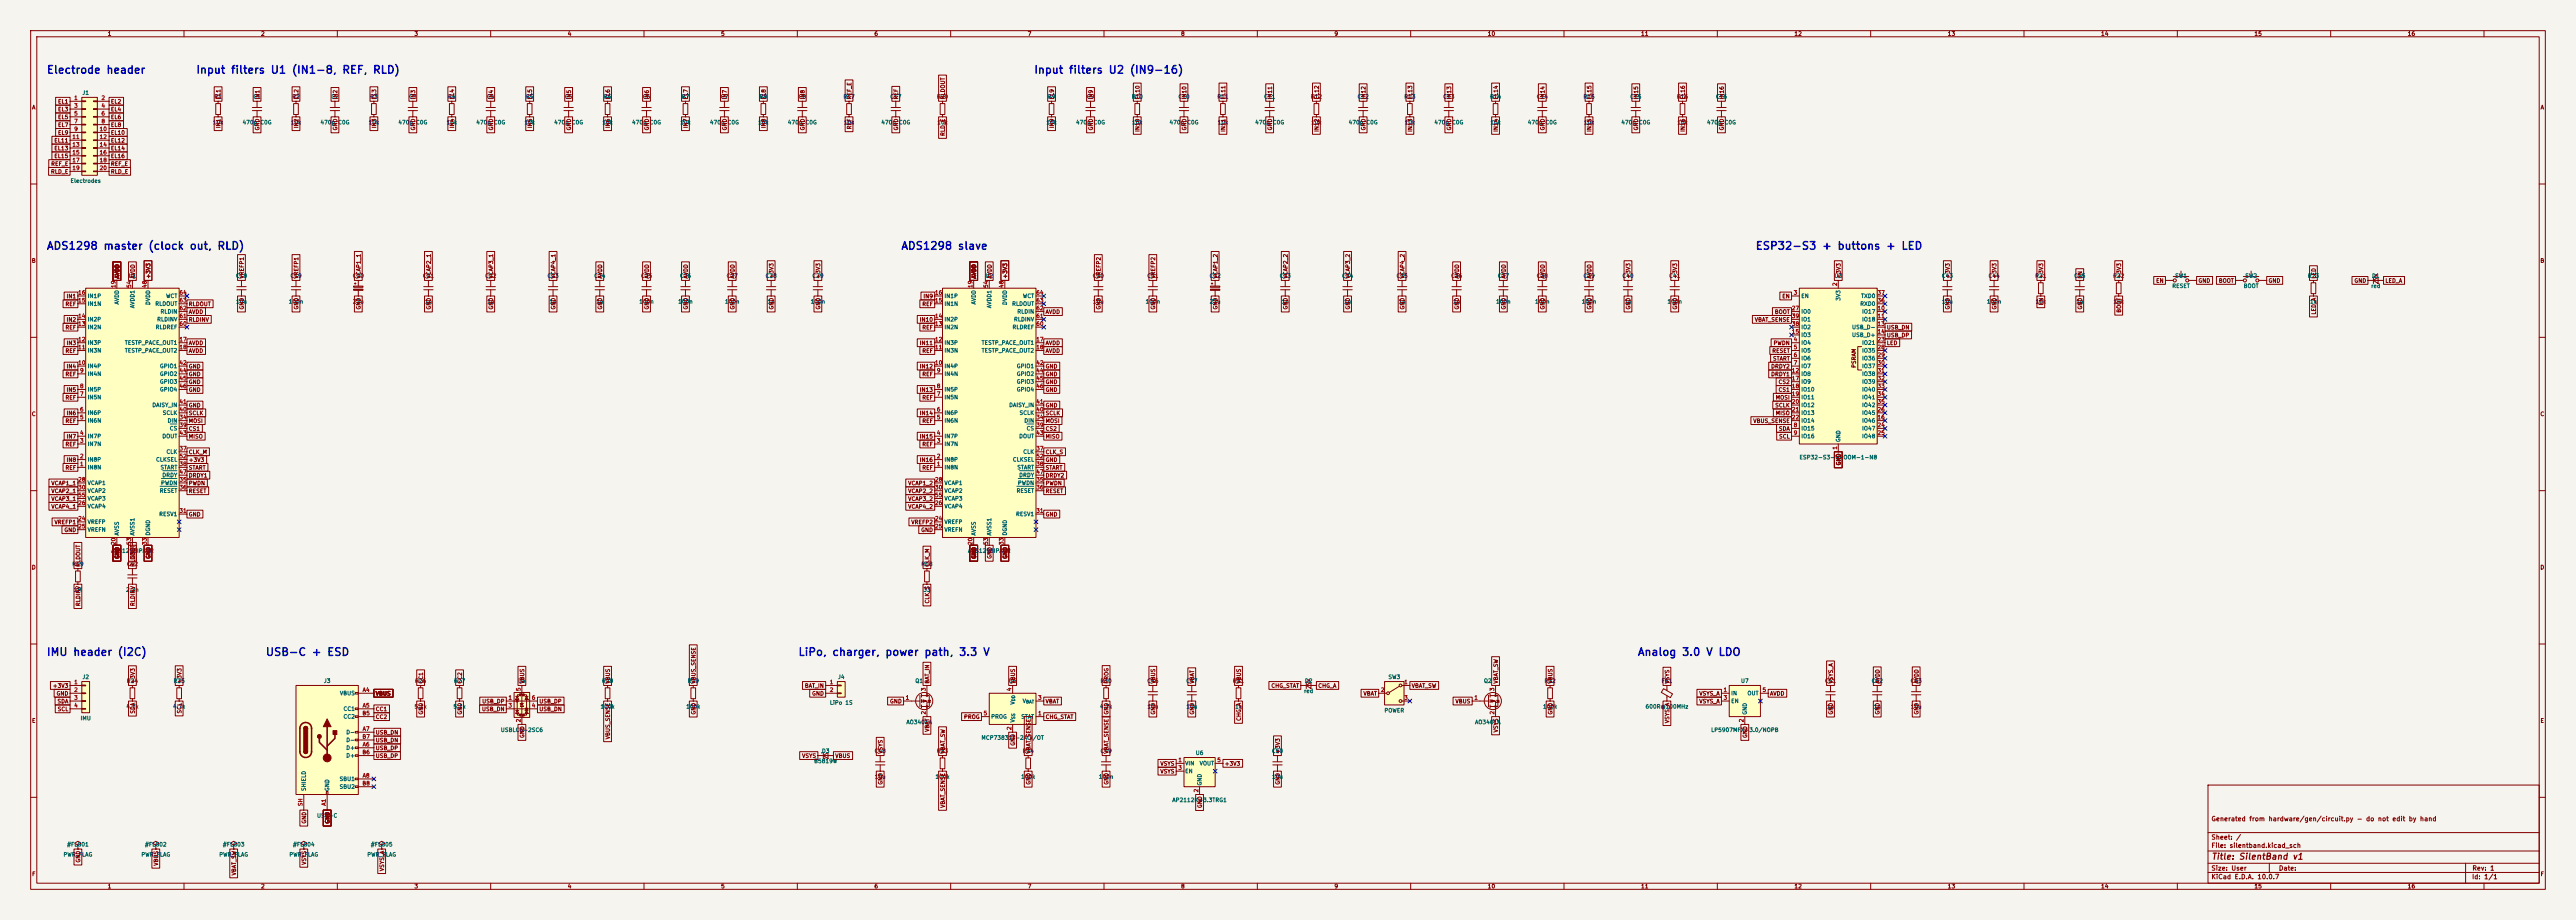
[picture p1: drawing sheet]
<svg xmlns="http://www.w3.org/2000/svg" width="840mm" height="300mm" viewBox="0 0 840 300" stroke-linecap="round" stroke-linejoin="round" font-family="sans-serif">
<defs><g id="words">
<g font-size="2.5" fill="#0000c2">
<text x="15.1" y="24.6">Electrode header</text>
<text x="63.8" y="24.6">Input filters U1 (IN1-8, REF, RLD)</text>
<text x="337" y="24.6">Input filters U2 (IN9-16)</text>
<text x="15.1" y="82">ADS1298 master (clock out, RLD)</text>
<text x="293.7" y="82">ADS1298 slave</text>
<text x="572.3" y="82">ESP32-S3 + buttons + LED</text>
<text x="15.1" y="214.5">IMU header (I2C)</text>
<text x="86.5" y="214.5">USB-C + ESD</text>
<text x="260.1" y="214.5">LiPo, charger, power path, 3.3 V</text>
<text x="533.9" y="214.5">Analog 3.0 V LDO</text>
</g>
<text font-size="2" fill="#840000" x="721" y="280.8">Title: SilentBand v1</text>
<g font-size="1.5" fill="#840000">
<text x="721" y="268.1">Generated from hardware/gen/circuit.py - do not edit by hand</text>
<text x="721" y="274.1">Sheet: /</text>
<text x="721" y="276.8">File: silentband.kicad_sch</text>
<text x="721" y="287">KiCad E.D.A. 10.0.7</text>
<text x="721" y="284.2">Size: User</text>
<text x="743" y="284.2">Date:</text>
<text x="806" y="287">Id: 1/1</text>
<text x="806" y="284.2">Rev: 1</text>
</g>
<g font-size="1.3" fill="#840000">
<text x="35" y="12">1</text>
<text x="85" y="12">2</text>
<text x="135" y="12">3</text>
<text x="185" y="12">4</text>
<text x="235" y="12">5</text>
<text x="285" y="12">6</text>
<text x="335" y="12">7</text>
<text x="385" y="12">8</text>
<text x="435" y="12">9</text>
<text x="485" y="12">10</text>
<text x="535" y="12">11</text>
<text x="585" y="12">12</text>
<text x="635" y="12">13</text>
<text x="685" y="12">14</text>
<text x="735" y="12">15</text>
<text x="785" y="12">16</text>
<text x="10.3" y="36">A</text>
<text x="18.8" y="34.1">EL1</text>
<text x="36" y="34.1">EL2</text>
<text x="72.2" y="32.6" transform="rotate(-90 72.2 32.6)">EL1</text>
<text x="84.9" y="32.6" transform="rotate(-90 84.9 32.6)">IN1</text>
<text x="97.6" y="32.6" transform="rotate(-90 97.6 32.6)">EL2</text>
<text x="110.3" y="32.6" transform="rotate(-90 110.3 32.6)">IN2</text>
<text x="123" y="32.6" transform="rotate(-90 123 32.6)">EL3</text>
<text x="135.7" y="32.6" transform="rotate(-90 135.7 32.6)">IN3</text>
<text x="148.4" y="32.6" transform="rotate(-90 148.4 32.6)">EL4</text>
<text x="161.1" y="32.6" transform="rotate(-90 161.1 32.6)">IN4</text>
<text x="173.8" y="32.6" transform="rotate(-90 173.8 32.6)">EL5</text>
<text x="186.5" y="32.6" transform="rotate(-90 186.5 32.6)">IN5</text>
<text x="199.2" y="32.6" transform="rotate(-90 199.2 32.6)">EL6</text>
<text x="211.9" y="32.6" transform="rotate(-90 211.9 32.6)">IN6</text>
<text x="224.6" y="32.6" transform="rotate(-90 224.6 32.6)">EL7</text>
<text x="237.3" y="32.6" transform="rotate(-90 237.3 32.6)">IN7</text>
<text x="250" y="32.6" transform="rotate(-90 250 32.6)">EL8</text>
<text x="262.7" y="32.6" transform="rotate(-90 262.7 32.6)">IN8</text>
<text x="277.9" y="32.6" transform="rotate(-90 277.9 32.6)">REF_E</text>
<text x="293.2" y="32.6" transform="rotate(-90 293.2 32.6)">REF</text>
<text x="308.4" y="32.6" transform="rotate(-90 308.4 32.6)">RLDOUT</text>
<text x="344" y="32.6" transform="rotate(-90 344 32.6)">EL9</text>
<text x="356.7" y="32.6" transform="rotate(-90 356.7 32.6)">IN9</text>
<text x="371.9" y="32.6" transform="rotate(-90 371.9 32.6)">EL10</text>
<text x="387.1" y="32.6" transform="rotate(-90 387.1 32.6)">IN10</text>
<text x="399.8" y="32.6" transform="rotate(-90 399.8 32.6)">EL11</text>
<text x="415.1" y="32.6" transform="rotate(-90 415.1 32.6)">IN11</text>
<text x="430.3" y="32.6" transform="rotate(-90 430.3 32.6)">EL12</text>
<text x="445.6" y="32.6" transform="rotate(-90 445.6 32.6)">IN12</text>
<text x="460.8" y="32.6" transform="rotate(-90 460.8 32.6)">EL13</text>
<text x="473.5" y="32.6" transform="rotate(-90 473.5 32.6)">IN13</text>
<text x="488.7" y="32.6" transform="rotate(-90 488.7 32.6)">EL14</text>
<text x="504" y="32.6" transform="rotate(-90 504 32.6)">IN14</text>
<text x="519.2" y="32.6" transform="rotate(-90 519.2 32.6)">EL15</text>
<text x="534.5" y="32.6" transform="rotate(-90 534.5 32.6)">IN15</text>
<text x="549.7" y="32.6" transform="rotate(-90 549.7 32.6)">EL16</text>
<text x="562.4" y="32.6" transform="rotate(-90 562.4 32.6)">IN16</text>
<text x="828.3" y="36">A</text>
<text x="18.8" y="36.6">EL3</text>
<text x="18.8" y="39.2">EL5</text>
<text x="18.8" y="41.7">EL7</text>
<text x="36" y="39.2">EL6</text>
<text x="36" y="41.7">EL8</text>
<text x="36" y="36.6">EL4</text>
<text x="72.2" y="41.9" transform="rotate(-90 72.2 41.9)">IN1</text>
<text x="97.6" y="41.9" transform="rotate(-90 97.6 41.9)">IN2</text>
<text x="123" y="41.9" transform="rotate(-90 123 41.9)">IN3</text>
<text x="148.4" y="41.9" transform="rotate(-90 148.4 41.9)">IN4</text>
<text x="173.8" y="41.9" transform="rotate(-90 173.8 41.9)">IN5</text>
<text x="199.2" y="41.9" transform="rotate(-90 199.2 41.9)">IN6</text>
<text x="224.6" y="41.9" transform="rotate(-90 224.6 41.9)">IN7</text>
<text x="250" y="41.9" transform="rotate(-90 250 41.9)">IN8</text>
<text x="344" y="41.9" transform="rotate(-90 344 41.9)">IN9</text>
<text x="17.6" y="46.8">EL11</text>
<text x="18.8" y="44.2">EL9</text>
<text x="36" y="46.8">EL12</text>
<text x="36" y="44.2">EL10</text>
<text x="84.9" y="42.7" transform="rotate(-90 84.9 42.7)">GND</text>
<text x="110.3" y="42.7" transform="rotate(-90 110.3 42.7)">GND</text>
<text x="135.7" y="42.7" transform="rotate(-90 135.7 42.7)">GND</text>
<text x="161.1" y="42.7" transform="rotate(-90 161.1 42.7)">GND</text>
<text x="186.5" y="42.7" transform="rotate(-90 186.5 42.7)">GND</text>
<text x="211.9" y="42.7" transform="rotate(-90 211.9 42.7)">GND</text>
<text x="237.3" y="42.7" transform="rotate(-90 237.3 42.7)">GND</text>
<text x="262.7" y="42.7" transform="rotate(-90 262.7 42.7)">GND</text>
<text x="277.9" y="42.3" transform="rotate(-90 277.9 42.3)">REF</text>
<text x="293.2" y="42.7" transform="rotate(-90 293.2 42.7)">GND</text>
<text x="308.4" y="44.5" transform="rotate(-90 308.4 44.5)">RLD_E</text>
<text x="356.7" y="42.7" transform="rotate(-90 356.7 42.7)">GND</text>
<text x="371.9" y="43.2" transform="rotate(-90 371.9 43.2)">IN10</text>
<text x="387.1" y="42.7" transform="rotate(-90 387.1 42.7)">GND</text>
<text x="399.8" y="43.2" transform="rotate(-90 399.8 43.2)">IN11</text>
<text x="415.1" y="42.7" transform="rotate(-90 415.1 42.7)">GND</text>
<text x="430.3" y="43.2" transform="rotate(-90 430.3 43.2)">IN12</text>
<text x="445.6" y="42.7" transform="rotate(-90 445.6 42.7)">GND</text>
<text x="460.8" y="43.2" transform="rotate(-90 460.8 43.2)">IN13</text>
<text x="473.5" y="42.7" transform="rotate(-90 473.5 42.7)">GND</text>
<text x="488.7" y="43.2" transform="rotate(-90 488.7 43.2)">IN14</text>
<text x="504" y="42.7" transform="rotate(-90 504 42.7)">GND</text>
<text x="519.2" y="43.2" transform="rotate(-90 519.2 43.2)">IN15</text>
<text x="534.5" y="42.7" transform="rotate(-90 534.5 42.7)">GND</text>
<text x="549.7" y="43.2" transform="rotate(-90 549.7 43.2)">IN16</text>
<text x="562.4" y="42.7" transform="rotate(-90 562.4 42.7)">GND</text>
<text x="17.6" y="49.3">EL13</text>
<text x="17.6" y="51.9">EL15</text>
<text x="36" y="49.3">EL14</text>
<text x="36" y="51.9">EL16</text>
<text x="16.5" y="56.9">RLD_E</text>
<text x="16.5" y="54.4">REF_E</text>
<text x="36" y="54.4">REF_E</text>
<text x="36" y="56.9">RLD_E</text>
<text x="10.2" y="86">B</text>
<text x="828.2" y="86">B</text>
<text x="39.2" y="91" transform="rotate(-90 39.2 91)">AVDD</text>
<text x="44.2" y="91" transform="rotate(-90 44.2 91)">AVDD</text>
<text x="49.3" y="91" transform="rotate(-90 49.3 91)">+3V3</text>
<text x="79.8" y="91" transform="rotate(-90 79.8 91)">VREFP1</text>
<text x="97.6" y="91" transform="rotate(-90 97.6 91)">VREFP1</text>
<text x="117.9" y="91" transform="rotate(-90 117.9 91)">VCAP1_1</text>
<text x="140.8" y="91" transform="rotate(-90 140.8 91)">VCAP2_1</text>
<text x="161.1" y="91" transform="rotate(-90 161.1 91)">VCAP3_1</text>
<text x="181.4" y="91" transform="rotate(-90 181.4 91)">VCAP4_1</text>
<text x="196.6" y="91" transform="rotate(-90 196.6 91)">AVDD</text>
<text x="211.9" y="91" transform="rotate(-90 211.9 91)">AVDD</text>
<text x="224.6" y="91" transform="rotate(-90 224.6 91)">AVDD</text>
<text x="239.8" y="91" transform="rotate(-90 239.8 91)">AVDD</text>
<text x="252.5" y="91" transform="rotate(-90 252.5 91)">+3V3</text>
<text x="267.8" y="91" transform="rotate(-90 267.8 91)">+3V3</text>
<text x="318.6" y="91" transform="rotate(-90 318.6 91)">AVDD</text>
<text x="323.6" y="91" transform="rotate(-90 323.6 91)">AVDD</text>
<text x="328.7" y="91" transform="rotate(-90 328.7 91)">+3V3</text>
<text x="359.2" y="91" transform="rotate(-90 359.2 91)">VREFP2</text>
<text x="377" y="91" transform="rotate(-90 377 91)">VREFP2</text>
<text x="397.3" y="91" transform="rotate(-90 397.3 91)">VCAP1_2</text>
<text x="420.2" y="91" transform="rotate(-90 420.2 91)">VCAP2_2</text>
<text x="440.5" y="91" transform="rotate(-90 440.5 91)">VCAP3_2</text>
<text x="458.3" y="91" transform="rotate(-90 458.3 91)">VCAP4_2</text>
<text x="476" y="91" transform="rotate(-90 476 91)">AVDD</text>
<text x="491.3" y="91" transform="rotate(-90 491.3 91)">AVDD</text>
<text x="504" y="91" transform="rotate(-90 504 91)">AVDD</text>
<text x="519.2" y="91" transform="rotate(-90 519.2 91)">AVDD</text>
<text x="531.9" y="91" transform="rotate(-90 531.9 91)">+3V3</text>
<text x="547.2" y="91" transform="rotate(-90 547.2 91)">+3V3</text>
<text x="600.5" y="91" transform="rotate(-90 600.5 91)">+3V3</text>
<text x="636.1" y="91" transform="rotate(-90 636.1 91)">+3V3</text>
<text x="651.3" y="91" transform="rotate(-90 651.3 91)">+3V3</text>
<text x="666.5" y="91" transform="rotate(-90 666.5 91)">+3V3</text>
<text x="679.2" y="91" transform="rotate(-90 679.2 91)">EN</text>
<text x="691.9" y="91" transform="rotate(-90 691.9 91)">+3V3</text>
<text x="702.9" y="92.5">EN</text>
<text x="716.7" y="92.5">GND</text>
<text x="723.4" y="92.5">BOOT</text>
<text x="739.6" y="92.5">GND</text>
<text x="755.4" y="91" transform="rotate(-90 755.4 91)">LED</text>
<text x="767.6" y="92.5">GND</text>
<text x="777.7" y="92.5">LED_A</text>
<text x="21.2" y="100.1">REF</text>
<text x="21.6" y="97.6">IN1</text>
<text x="61.4" y="100.1">RLDOUT</text>
<text x="79.8" y="101.1" transform="rotate(-90 79.8 101.1)">GND</text>
<text x="97.6" y="101.1" transform="rotate(-90 97.6 101.1)">GND</text>
<text x="117.9" y="101.1" transform="rotate(-90 117.9 101.1)">GND</text>
<text x="140.8" y="101.1" transform="rotate(-90 140.8 101.1)">GND</text>
<text x="161.1" y="101.1" transform="rotate(-90 161.1 101.1)">GND</text>
<text x="181.4" y="101.1" transform="rotate(-90 181.4 101.1)">GND</text>
<text x="196.6" y="101.1" transform="rotate(-90 196.6 101.1)">GND</text>
<text x="211.9" y="101.1" transform="rotate(-90 211.9 101.1)">GND</text>
<text x="224.6" y="101.1" transform="rotate(-90 224.6 101.1)">GND</text>
<text x="239.8" y="101.1" transform="rotate(-90 239.8 101.1)">GND</text>
<text x="252.5" y="101.1" transform="rotate(-90 252.5 101.1)">GND</text>
<text x="267.8" y="101.1" transform="rotate(-90 267.8 101.1)">GND</text>
<text x="300.6" y="100.1">REF</text>
<text x="301" y="97.6">IN9</text>
<text x="359.2" y="101.1" transform="rotate(-90 359.2 101.1)">GND</text>
<text x="377" y="101.1" transform="rotate(-90 377 101.1)">GND</text>
<text x="397.3" y="101.1" transform="rotate(-90 397.3 101.1)">GND</text>
<text x="420.2" y="101.1" transform="rotate(-90 420.2 101.1)">GND</text>
<text x="440.5" y="101.1" transform="rotate(-90 440.5 101.1)">GND</text>
<text x="458.3" y="101.1" transform="rotate(-90 458.3 101.1)">GND</text>
<text x="476" y="101.1" transform="rotate(-90 476 101.1)">GND</text>
<text x="491.3" y="101.1" transform="rotate(-90 491.3 101.1)">GND</text>
<text x="504" y="101.1" transform="rotate(-90 504 101.1)">GND</text>
<text x="519.2" y="101.1" transform="rotate(-90 519.2 101.1)">GND</text>
<text x="531.9" y="101.1" transform="rotate(-90 531.9 101.1)">GND</text>
<text x="547.2" y="101.1" transform="rotate(-90 547.2 101.1)">GND</text>
<text x="581" y="97.6">EN</text>
<text x="636.1" y="101.1" transform="rotate(-90 636.1 101.1)">GND</text>
<text x="651.3" y="101.1" transform="rotate(-90 651.3 101.1)">GND</text>
<text x="666.5" y="99.7" transform="rotate(-90 666.5 99.7)">EN</text>
<text x="679.2" y="101.1" transform="rotate(-90 679.2 101.1)">GND</text>
<text x="21.2" y="107.7">REF</text>
<text x="21.6" y="105.2">IN2</text>
<text x="61.4" y="105.2">RLDINV</text>
<text x="61.4" y="102.7">AVDD</text>
<text x="299.7" y="105.2">IN10</text>
<text x="300.6" y="107.7">REF</text>
<text x="340.8" y="102.7">AVDD</text>
<text x="572.1" y="105.2">VBAT_SENSE</text>
<text x="578.6" y="102.7">BOOT</text>
<text x="615.1" y="107.7">USB_DN</text>
<text x="691.9" y="102.1" transform="rotate(-90 691.9 102.1)">BOOT</text>
<text x="755.4" y="102.7" transform="rotate(-90 755.4 102.7)">LED_A</text>
<text x="21.6" y="112.8">IN3</text>
<text x="61.4" y="112.8">AVDD</text>
<text x="299.7" y="112.8">IN11</text>
<text x="340.8" y="112.8">AVDD</text>
<text x="578.2" y="112.8">PWDN</text>
<text x="615.1" y="110.3">USB_DP</text>
<text x="615.1" y="112.8">LED</text>
<text x="21.2" y="115.4">REF</text>
<text x="61.4" y="115.4">AVDD</text>
<text x="300.6" y="115.4">REF</text>
<text x="340.8" y="115.4">AVDD</text>
<text x="577.8" y="115.4">RESET</text>
<text x="578" y="117.9">START</text>
<text x="21.2" y="123">REF</text>
<text x="21.6" y="120.4">IN4</text>
<text x="61.4" y="120.4">GND</text>
<text x="61.4" y="123">GND</text>
<text x="61.4" y="125.5">GND</text>
<text x="299.7" y="120.4">IN12</text>
<text x="300.6" y="123">REF</text>
<text x="340.8" y="120.4">GND</text>
<text x="340.8" y="123">GND</text>
<text x="340.8" y="125.5">GND</text>
<text x="577.4" y="123">DRDY1</text>
<text x="577.4" y="120.4">DRDY2</text>
<text x="579.8" y="125.5">CS2</text>
<text x="605.5" y="120.1" transform="rotate(-90 605.5 120.1)">PSRAM</text>
<text x="21.2" y="130.6">REF</text>
<text x="21.6" y="128.1">IN5</text>
<text x="61.4" y="128.1">GND</text>
<text x="299.7" y="128.1">IN13</text>
<text x="300.6" y="130.6">REF</text>
<text x="340.8" y="128.1">GND</text>
<text x="578.9" y="130.6">MOSI</text>
<text x="579.8" y="128.1">CS1</text>
<text x="10.2" y="136">C</text>
<text x="21.6" y="135.7">IN6</text>
<text x="61.4" y="135.7">SCLK</text>
<text x="61.4" y="133.1">GND</text>
<text x="299.7" y="135.7">IN14</text>
<text x="340.8" y="135.7">SCLK</text>
<text x="340.8" y="133.1">GND</text>
<text x="578.7" y="133.1">SCLK</text>
<text x="578.9" y="135.7">MISO</text>
<text x="828.2" y="136">C</text>
<text x="21.2" y="138.2">REF</text>
<text x="21.6" y="143.3">IN7</text>
<text x="61.4" y="138.2">MOSI</text>
<text x="61.4" y="140.8">CS1</text>
<text x="61.4" y="143.3">MISO</text>
<text x="299.7" y="143.3">IN15</text>
<text x="300.6" y="138.2">REF</text>
<text x="340.8" y="138.2">MOSI</text>
<text x="340.8" y="140.8">CS2</text>
<text x="340.8" y="143.3">MISO</text>
<text x="571.6" y="138.2">VBUS_SENSE</text>
<text x="579.9" y="140.8">SDA</text>
<text x="580" y="143.3">SCL</text>
<text x="21.2" y="145.8">REF</text>
<text x="61.4" y="148.4">CLK_M</text>
<text x="300.6" y="145.8">REF</text>
<text x="340.8" y="148.4">CLK_S</text>
<text x="21.2" y="153.5">REF</text>
<text x="21.6" y="150.9">IN8</text>
<text x="61.4" y="153.5">START</text>
<text x="61.4" y="150.9">+3V3</text>
<text x="61.4" y="156">DRDY1</text>
<text x="299.7" y="150.9">IN16</text>
<text x="300.6" y="153.5">REF</text>
<text x="340.8" y="153.5">START</text>
<text x="340.8" y="156">DRDY2</text>
<text x="340.8" y="150.9">GND</text>
<text x="600.5" y="151.9" transform="rotate(-90 600.5 151.9)">GND</text>
<text x="16.6" y="158.5">VCAP1_1</text>
<text x="16.6" y="161.1">VCAP2_1</text>
<text x="61.4" y="158.5">PWDN</text>
<text x="61.4" y="161.1">RESET</text>
<text x="296" y="158.5">VCAP1_2</text>
<text x="296" y="161.1">VCAP2_2</text>
<text x="340.8" y="158.5">PWDN</text>
<text x="340.8" y="161.1">RESET</text>
<text x="16.6" y="166.2">VCAP4_1</text>
<text x="16.6" y="163.6">VCAP3_1</text>
<text x="296" y="166.2">VCAP4_2</text>
<text x="296" y="163.6">VCAP3_2</text>
<text x="17.6" y="171.2">VREFP1</text>
<text x="20.8" y="173.8">GND</text>
<text x="61.4" y="168.7">GND</text>
<text x="297" y="171.2">VREFP2</text>
<text x="300.2" y="173.8">GND</text>
<text x="340.8" y="168.7">GND</text>
<text x="10.2" y="186">D</text>
<text x="26.5" y="185" transform="rotate(-90 26.5 185)">RLDOUT</text>
<text x="39.2" y="182.4" transform="rotate(-90 39.2 182.4)">GND</text>
<text x="44.2" y="185" transform="rotate(-90 44.2 185)">RLDOUT</text>
<text x="44.2" y="182.4" transform="rotate(-90 44.2 182.4)">GND</text>
<text x="49.3" y="182.4" transform="rotate(-90 49.3 182.4)">GND</text>
<text x="303.3" y="185" transform="rotate(-90 303.3 185)">CLK_M</text>
<text x="318.6" y="182.4" transform="rotate(-90 318.6 182.4)">GND</text>
<text x="323.6" y="182.4" transform="rotate(-90 323.6 182.4)">GND</text>
<text x="328.7" y="182.4" transform="rotate(-90 328.7 182.4)">GND</text>
<text x="828.2" y="186">D</text>
<text x="26.5" y="197.8" transform="rotate(-90 26.5 197.8)">RLDINV</text>
<text x="44.2" y="197.8" transform="rotate(-90 44.2 197.8)">RLDINV</text>
<text x="303.3" y="196.9" transform="rotate(-90 303.3 196.9)">CLK_S</text>
<text x="17.1" y="224.6">+3V3</text>
<text x="18.3" y="227.1">GND</text>
<text x="44.2" y="223.1" transform="rotate(-90 44.2 223.1)">+3V3</text>
<text x="59.5" y="223.1" transform="rotate(-90 59.5 223.1)">+3V3</text>
<text x="122.4" y="227.1">VBUS</text>
<text x="138.2" y="223.1" transform="rotate(-90 138.2 223.1)">CC1</text>
<text x="150.9" y="223.1" transform="rotate(-90 150.9 223.1)">CC2</text>
<text x="171.2" y="223.1" transform="rotate(-90 171.2 223.1)">VBUS</text>
<text x="199.2" y="223.1" transform="rotate(-90 199.2 223.1)">VBUS</text>
<text x="227.1" y="223.1" transform="rotate(-90 227.1 223.1)">VBUS_SENSE</text>
<text x="262.3" y="224.6">BAT_IN</text>
<text x="264.7" y="227.1">GND</text>
<text x="303.3" y="223.1" transform="rotate(-90 303.3 223.1)">BAT_IN</text>
<text x="331.3" y="223.1" transform="rotate(-90 331.3 223.1)">VBUS</text>
<text x="361.7" y="223.1" transform="rotate(-90 361.7 223.1)">PROG</text>
<text x="377" y="223.1" transform="rotate(-90 377 223.1)">VBUS</text>
<text x="389.7" y="223.1" transform="rotate(-90 389.7 223.1)">VBAT</text>
<text x="404.9" y="223.1" transform="rotate(-90 404.9 223.1)">VBUS</text>
<text x="414.4" y="224.6">CHG_STAT</text>
<text x="429.7" y="224.6">CHG_A</text>
<text x="444.5" y="227.1">VBAT</text>
<text x="460.2" y="224.6">VBAT_SW</text>
<text x="488.7" y="223.1" transform="rotate(-90 488.7 223.1)">VBAT_SW</text>
<text x="506.5" y="223.1" transform="rotate(-90 506.5 223.1)">VBUS</text>
<text x="544.6" y="223.1" transform="rotate(-90 544.6 223.1)">VSYS</text>
<text x="554" y="227.1">VSYS_A</text>
<text x="577" y="227.1">AVDD</text>
<text x="598" y="223.1" transform="rotate(-90 598 223.1)">VSYS_A</text>
<text x="613.2" y="223.1" transform="rotate(-90 613.2 223.1)">AVDD</text>
<text x="625.9" y="223.1" transform="rotate(-90 625.9 223.1)">AVDD</text>
<text x="18.6" y="229.7">SDA</text>
<text x="18.6" y="232.2">SCL</text>
<text x="44.2" y="232.9" transform="rotate(-90 44.2 232.9)">SDA</text>
<text x="59.5" y="232.8" transform="rotate(-90 59.5 232.8)">SCL</text>
<text x="122.4" y="232.2">CC1</text>
<text x="138.2" y="233.2" transform="rotate(-90 138.2 233.2)">GND</text>
<text x="150.9" y="233.2" transform="rotate(-90 150.9 233.2)">GND</text>
<text x="157" y="232.2">USB_DN</text>
<text x="157.1" y="229.7">USB_DP</text>
<text x="175.7" y="232.2">USB_DN</text>
<text x="175.7" y="229.7">USB_DP</text>
<text x="227.1" y="233.2" transform="rotate(-90 227.1 233.2)">GND</text>
<text x="290.1" y="229.7">GND</text>
<text x="340.8" y="229.7">VBAT</text>
<text x="361.7" y="233.2" transform="rotate(-90 361.7 233.2)">GND</text>
<text x="377" y="233.2" transform="rotate(-90 377 233.2)">GND</text>
<text x="389.7" y="233.2" transform="rotate(-90 389.7 233.2)">GND</text>
<text x="474.5" y="229.7">VBUS</text>
<text x="506.5" y="233.2" transform="rotate(-90 506.5 233.2)">GND</text>
<text x="554" y="229.7">VSYS_A</text>
<text x="598" y="233.2" transform="rotate(-90 598 233.2)">GND</text>
<text x="613.2" y="233.2" transform="rotate(-90 613.2 233.2)">GND</text>
<text x="625.9" y="233.2" transform="rotate(-90 625.9 233.2)">GND</text>
<text x="10.3" y="236">E</text>
<text x="122.4" y="239.8">USB_DN</text>
<text x="122.4" y="234.7">CC2</text>
<text x="303.3" y="238.8" transform="rotate(-90 303.3 238.8)">VBAT</text>
<text x="314.2" y="234.7">PROG</text>
<text x="340.8" y="234.7">CHG_STAT</text>
<text x="404.9" y="235.2" transform="rotate(-90 404.9 235.2)">CHG_A</text>
<text x="488.7" y="239" transform="rotate(-90 488.7 239)">VSYS</text>
<text x="544.6" y="236" transform="rotate(-90 544.6 236)">VSYS_A</text>
<text x="828.3" y="236">E</text>
<text x="122.4" y="244.9">USB_DP</text>
<text x="122.4" y="242.4">USB_DN</text>
<text x="171.2" y="240.8" transform="rotate(-90 171.2 240.8)">GND</text>
<text x="199.2" y="241.2" transform="rotate(-90 199.2 241.2)">VBUS_SENSE</text>
<text x="288.1" y="245.9" transform="rotate(-90 288.1 245.9)">VSYS</text>
<text x="308.4" y="245.9" transform="rotate(-90 308.4 245.9)">VBAT_SW</text>
<text x="331.3" y="243.3" transform="rotate(-90 331.3 243.3)">GND</text>
<text x="336.3" y="245.9" transform="rotate(-90 336.3 245.9)">VBAT_SENSE</text>
<text x="361.7" y="245.9" transform="rotate(-90 361.7 245.9)">VBAT_SENSE</text>
<text x="417.6" y="245.9" transform="rotate(-90 417.6 245.9)">+3V3</text>
<text x="570" y="240.8" transform="rotate(-90 570 240.8)">GND</text>
<text x="122.4" y="247.4">USB_DP</text>
<text x="261.4" y="247.4">VSYS</text>
<text x="272.2" y="247.4">VBUS</text>
<text x="378.2" y="250">VSYS</text>
<text x="399.2" y="250">+3V3</text>
<text x="288.1" y="256" transform="rotate(-90 288.1 256)">GND</text>
<text x="336.3" y="256" transform="rotate(-90 336.3 256)">GND</text>
<text x="361.7" y="256" transform="rotate(-90 361.7 256)">GND</text>
<text x="378.2" y="252.5">VSYS</text>
<text x="417.6" y="256" transform="rotate(-90 417.6 256)">GND</text>
<text x="308.4" y="263.6" transform="rotate(-90 308.4 263.6)">VBAT_SENSE</text>
<text x="392.2" y="263.7" transform="rotate(-90 392.2 263.7)">GND</text>
<text x="100.1" y="268.7" transform="rotate(-90 100.1 268.7)">GND</text>
<text x="107.7" y="268.7" transform="rotate(-90 107.7 268.7)">GND</text>
<text x="26.5" y="281.4" transform="rotate(-90 26.5 281.4)">GND</text>
<text x="10.3" y="286">F</text>
<text x="51.9" y="282.5" transform="rotate(-90 51.9 282.5)">VBUS</text>
<text x="77.3" y="285.6" transform="rotate(-90 77.3 285.6)">VBAT_SW</text>
<text x="100.1" y="282.2" transform="rotate(-90 100.1 282.2)">VSYS</text>
<text x="125.5" y="284.2" transform="rotate(-90 125.5 284.2)">VSYS_A</text>
<text x="828.3" y="286">F</text>
<text x="35" y="290">1</text>
<text x="85" y="290">2</text>
<text x="135" y="290">3</text>
<text x="185" y="290">4</text>
<text x="235" y="290">5</text>
<text x="285" y="290">6</text>
<text x="335" y="290">7</text>
<text x="385" y="290">8</text>
<text x="435" y="290">9</text>
<text x="485" y="290">10</text>
<text x="535" y="290">11</text>
<text x="585" y="290">12</text>
<text x="635" y="290">13</text>
<text x="685" y="290">14</text>
<text x="735" y="290">15</text>
<text x="785" y="290">16</text>
</g>
<g font-size="1.3" fill="#a90000">
<text x="24" y="32.9">1</text>
<text x="24" y="35.4">3</text>
<text x="32.9" y="32.9">2</text>
<text x="32.9" y="35.4">4</text>
<text x="24" y="38">5</text>
<text x="24" y="40.5">7</text>
<text x="32.9" y="38">6</text>
<text x="32.9" y="40.5">8</text>
<text x="23.4" y="45.6">11</text>
<text x="24" y="43">9</text>
<text x="32.3" y="43">10</text>
<text x="32.3" y="45.6">12</text>
<text x="23.4" y="48.1">13</text>
<text x="23.4" y="50.7">15</text>
<text x="23.4" y="53.2">17</text>
<text x="32.3" y="48.1">14</text>
<text x="32.3" y="50.7">16</text>
<text x="32.3" y="53.2">18</text>
<text x="23.4" y="55.7">19</text>
<text x="32.3" y="55.7">20</text>
<text x="38" y="94" transform="rotate(-90 38 94)">19</text>
<text x="43" y="94" transform="rotate(-90 43 94)">54</text>
<text x="48.1" y="94" transform="rotate(-90 48.1 94)">48</text>
<text x="317.4" y="94" transform="rotate(-90 317.4 94)">19</text>
<text x="322.4" y="94" transform="rotate(-90 322.4 94)">54</text>
<text x="327.5" y="94" transform="rotate(-90 327.5 94)">48</text>
<text x="599.3" y="93.4" transform="rotate(-90 599.3 93.4)">2</text>
<text x="25.3" y="98.9">15</text>
<text x="25.3" y="96.4">16</text>
<text x="58.4" y="101.5">62</text>
<text x="58.4" y="98.9">63</text>
<text x="58.4" y="96.4">64</text>
<text x="304.7" y="98.9">15</text>
<text x="304.7" y="96.4">16</text>
<text x="337.8" y="101.5">62</text>
<text x="337.8" y="98.9">63</text>
<text x="337.8" y="96.4">64</text>
<text x="584.1" y="101.5">27</text>
<text x="584.7" y="96.4">3</text>
<text x="612.1" y="101.5">10</text>
<text x="612.1" y="98.9">36</text>
<text x="612.1" y="96.4">37</text>
<text x="25.3" y="106.5">13</text>
<text x="25.3" y="104">14</text>
<text x="58.4" y="106.5">60</text>
<text x="58.4" y="104">61</text>
<text x="304.7" y="106.5">13</text>
<text x="304.7" y="104">14</text>
<text x="337.8" y="106.5">60</text>
<text x="337.8" y="104">61</text>
<text x="584.1" y="106.5">38</text>
<text x="584.1" y="104">39</text>
<text x="612.1" y="104">11</text>
<text x="612.1" y="106.5">13</text>
<text x="25.3" y="111.6">12</text>
<text x="58.4" y="111.6">17</text>
<text x="304.7" y="111.6">12</text>
<text x="337.8" y="111.6">17</text>
<text x="584.1" y="109.1">15</text>
<text x="584.7" y="111.6">4</text>
<text x="612.1" y="109.1">14</text>
<text x="612.1" y="111.6">23</text>
<text x="25.3" y="119.2">10</text>
<text x="25.3" y="114.2">11</text>
<text x="58.4" y="114.2">18</text>
<text x="58.4" y="119.2">42</text>
<text x="304.7" y="119.2">10</text>
<text x="304.7" y="114.2">11</text>
<text x="337.8" y="114.2">18</text>
<text x="337.8" y="119.2">42</text>
<text x="584.7" y="114.2">5</text>
<text x="584.7" y="116.7">6</text>
<text x="584.7" y="119.2">7</text>
<text x="612.1" y="114.2">28</text>
<text x="612.1" y="116.7">29</text>
<text x="612.1" y="119.2">30</text>
<text x="25.9" y="121.8">9</text>
<text x="58.4" y="121.8">44</text>
<text x="58.4" y="124.3">45</text>
<text x="305.3" y="121.8">9</text>
<text x="337.8" y="121.8">44</text>
<text x="337.8" y="124.3">45</text>
<text x="584.1" y="121.8">12</text>
<text x="584.1" y="124.3">17</text>
<text x="612.1" y="121.8">31</text>
<text x="612.1" y="124.3">32</text>
<text x="25.9" y="129.4">7</text>
<text x="25.9" y="126.9">8</text>
<text x="58.4" y="131.9">41</text>
<text x="58.4" y="126.9">46</text>
<text x="305.3" y="129.4">7</text>
<text x="305.3" y="126.9">8</text>
<text x="337.8" y="131.9">41</text>
<text x="337.8" y="126.9">46</text>
<text x="584.1" y="126.9">18</text>
<text x="584.1" y="129.4">19</text>
<text x="584.1" y="131.9">20</text>
<text x="612.1" y="126.9">33</text>
<text x="612.1" y="129.4">34</text>
<text x="612.1" y="131.9">35</text>
<text x="25.9" y="137">5</text>
<text x="25.9" y="134.5">6</text>
<text x="58.4" y="137">34</text>
<text x="58.4" y="134.5">40</text>
<text x="305.3" y="137">5</text>
<text x="305.3" y="134.5">6</text>
<text x="337.8" y="137">34</text>
<text x="337.8" y="134.5">40</text>
<text x="584.1" y="134.5">21</text>
<text x="584.1" y="137">22</text>
<text x="612.1" y="137">16</text>
<text x="612.1" y="134.5">26</text>
<text x="25.9" y="142.1">4</text>
<text x="58.4" y="139.6">39</text>
<text x="58.4" y="142.1">43</text>
<text x="305.3" y="142.1">4</text>
<text x="337.8" y="139.6">39</text>
<text x="337.8" y="142.1">43</text>
<text x="584.7" y="139.6">8</text>
<text x="584.7" y="142.1">9</text>
<text x="612.1" y="139.6">24</text>
<text x="612.1" y="142.1">25</text>
<text x="25.9" y="149.7">2</text>
<text x="25.9" y="144.6">3</text>
<text x="58.4" y="147.2">37</text>
<text x="58.4" y="149.7">52</text>
<text x="305.3" y="149.7">2</text>
<text x="305.3" y="144.6">3</text>
<text x="337.8" y="147.2">37</text>
<text x="337.8" y="149.7">52</text>
<text x="599.3" y="146.8" transform="rotate(-90 599.3 146.8)">1</text>
<text x="25.9" y="152.3">1</text>
<text x="58.4" y="152.3">38</text>
<text x="58.4" y="154.8">47</text>
<text x="305.3" y="152.3">1</text>
<text x="337.8" y="152.3">38</text>
<text x="337.8" y="154.8">47</text>
<text x="25.3" y="157.3">28</text>
<text x="25.3" y="159.9">30</text>
<text x="58.4" y="157.3">35</text>
<text x="58.4" y="159.9">36</text>
<text x="304.7" y="157.3">28</text>
<text x="304.7" y="159.9">30</text>
<text x="337.8" y="157.3">35</text>
<text x="337.8" y="159.9">36</text>
<text x="25.3" y="165">26</text>
<text x="25.3" y="162.4">55</text>
<text x="58.4" y="167.5">31</text>
<text x="304.7" y="165">26</text>
<text x="304.7" y="162.4">55</text>
<text x="337.8" y="167.5">31</text>
<text x="25.3" y="170">24</text>
<text x="25.3" y="172.6">25</text>
<text x="304.7" y="170">24</text>
<text x="304.7" y="172.6">25</text>
<text x="38" y="177.9" transform="rotate(-90 38 177.9)">20</text>
<text x="43" y="177.9" transform="rotate(-90 43 177.9)">53</text>
<text x="48.1" y="177.9" transform="rotate(-90 48.1 177.9)">33</text>
<text x="317.4" y="177.9" transform="rotate(-90 317.4 177.9)">20</text>
<text x="322.4" y="177.9" transform="rotate(-90 322.4 177.9)">53</text>
<text x="327.5" y="177.9" transform="rotate(-90 327.5 177.9)">33</text>
<text x="24" y="223.4">1</text>
<text x="24" y="225.9">2</text>
<text x="118.1" y="225.9">A4</text>
<text x="170" y="225.5" transform="rotate(-90 170 225.5)">5</text>
<text x="270.4" y="223.4">1</text>
<text x="270.4" y="225.9">2</text>
<text x="302.1" y="225.5" transform="rotate(-90 302.1 225.5)">3</text>
<text x="330.1" y="225.5" transform="rotate(-90 330.1 225.5)">4</text>
<text x="450.1" y="225.9">2</text>
<text x="457.7" y="223.4">1</text>
<text x="487.5" y="225.5" transform="rotate(-90 487.5 225.5)">3</text>
<text x="561.9" y="225.9">1</text>
<text x="574.6" y="225.9">5</text>
<text x="24" y="228.5">3</text>
<text x="24" y="231">4</text>
<text x="118" y="233.5">B5</text>
<text x="118.1" y="231">A5</text>
<text x="165.6" y="228.5">1</text>
<text x="165.6" y="231">3</text>
<text x="173.3" y="231">4</text>
<text x="173.3" y="228.5">6</text>
<text x="295.2" y="228.5">1</text>
<text x="302.1" y="233.1" transform="rotate(-90 302.1 233.1)">2</text>
<text x="320.6" y="233.5">5</text>
<text x="338.4" y="233.5">1</text>
<text x="338.4" y="228.5">3</text>
<text x="457.7" y="228.5">3</text>
<text x="480.6" y="228.5">1</text>
<text x="487.5" y="233.1" transform="rotate(-90 487.5 233.1)">2</text>
<text x="561.9" y="228.5">3</text>
<text x="118.1" y="238.6">A7</text>
<text x="170" y="235.7" transform="rotate(-90 170 235.7)">2</text>
<text x="330.1" y="238.2" transform="rotate(-90 330.1 238.2)">2</text>
<text x="568.8" y="235.7" transform="rotate(-90 568.8 235.7)">2</text>
<text x="118" y="241.2">B7</text>
<text x="118.1" y="243.7">A6</text>
<text x="118" y="246.2">B6</text>
<text x="384.1" y="248.8">1</text>
<text x="384.1" y="251.3">3</text>
<text x="396.8" y="248.8">5</text>
<text x="118" y="256.4">B8</text>
<text x="118.1" y="253.9">A8</text>
<text x="98.9" y="263" transform="rotate(-90 98.9 263)">SH</text>
<text x="106.5" y="262.9" transform="rotate(-90 106.5 262.9)">A1</text>
<text x="391" y="258.5" transform="rotate(-90 391 258.5)">2</text>
</g>
<g font-size="1.3" fill="#006464">
<text x="26.7" y="31.2">J1</text>
<text x="69.8" y="32.5">R1</text>
<text x="82.5" y="32.5">C1</text>
<text x="95.2" y="32.5">R2</text>
<text x="107.9" y="32.5">C2</text>
<text x="120.6" y="32.5">R3</text>
<text x="133.3" y="32.5">C3</text>
<text x="146" y="32.5">R4</text>
<text x="158.7" y="32.5">C4</text>
<text x="171.4" y="32.5">R5</text>
<text x="184.1" y="32.5">C5</text>
<text x="196.8" y="32.5">R6</text>
<text x="209.5" y="32.5">C6</text>
<text x="222.2" y="32.5">R7</text>
<text x="234.9" y="32.5">C7</text>
<text x="247.6" y="32.5">R8</text>
<text x="260.3" y="32.5">C8</text>
<text x="274.9" y="32.5">R17</text>
<text x="290.1" y="32.5">C17</text>
<text x="305.4" y="32.5">R20</text>
<text x="341.5" y="32.5">R9</text>
<text x="354.2" y="32.5">C9</text>
<text x="368.9" y="32.5">R10</text>
<text x="384.1" y="32.5">C10</text>
<text x="396.8" y="32.5">R11</text>
<text x="412" y="32.5">C11</text>
<text x="427.3" y="32.5">R12</text>
<text x="442.5" y="32.5">C12</text>
<text x="457.8" y="32.5">R13</text>
<text x="470.5" y="32.5">C13</text>
<text x="485.7" y="32.5">R14</text>
<text x="500.9" y="32.5">C14</text>
<text x="516.2" y="32.5">R15</text>
<text x="531.4" y="32.5">C15</text>
<text x="546.7" y="32.5">R16</text>
<text x="559.4" y="32.5">C16</text>
<text x="69.3" y="40.9">10k</text>
<text x="78.9" y="40.9">470p C0G</text>
<text x="94.7" y="40.9">10k</text>
<text x="104.3" y="40.9">470p C0G</text>
<text x="120.1" y="40.9">10k</text>
<text x="129.7" y="40.9">470p C0G</text>
<text x="145.5" y="40.9">10k</text>
<text x="155.1" y="40.9">470p C0G</text>
<text x="170.9" y="40.9">10k</text>
<text x="180.5" y="40.9">470p C0G</text>
<text x="196.3" y="40.9">10k</text>
<text x="205.9" y="40.9">470p C0G</text>
<text x="221.7" y="40.9">10k</text>
<text x="231.3" y="40.9">470p C0G</text>
<text x="247.1" y="40.9">10k</text>
<text x="256.7" y="40.9">470p C0G</text>
<text x="275" y="40.9">10k</text>
<text x="287.2" y="40.9">470p C0G</text>
<text x="305.5" y="40.9">10k</text>
<text x="341" y="40.9">10k</text>
<text x="350.7" y="40.9">470p C0G</text>
<text x="369" y="40.9">10k</text>
<text x="381.2" y="40.9">470p C0G</text>
<text x="396.9" y="40.9">10k</text>
<text x="409.1" y="40.9">470p C0G</text>
<text x="427.4" y="40.9">10k</text>
<text x="439.6" y="40.9">470p C0G</text>
<text x="457.9" y="40.9">10k</text>
<text x="467.6" y="40.9">470p C0G</text>
<text x="485.8" y="40.9">10k</text>
<text x="498" y="40.9">470p C0G</text>
<text x="516.3" y="40.9">10k</text>
<text x="528.5" y="40.9">470p C0G</text>
<text x="546.8" y="40.9">10k</text>
<text x="556.5" y="40.9">470p C0G</text>
<text x="22.9" y="59.9">Electrodes</text>
<text x="41.8" y="90.9">U1</text>
<text x="76.8" y="90.9">C18</text>
<text x="94.5" y="90.9">C19</text>
<text x="114.9" y="90.9">C20</text>
<text x="137.7" y="90.9">C21</text>
<text x="158" y="90.9">C22</text>
<text x="178.4" y="90.9">C23</text>
<text x="193.6" y="90.9">C24</text>
<text x="208.8" y="90.9">C25</text>
<text x="221.5" y="90.9">C26</text>
<text x="236.8" y="90.9">C27</text>
<text x="249.5" y="90.9">C28</text>
<text x="264.7" y="90.9">C29</text>
<text x="321.2" y="90.9">U2</text>
<text x="356.2" y="90.9">C30</text>
<text x="373.9" y="90.9">C31</text>
<text x="394.3" y="90.9">C32</text>
<text x="417.1" y="90.9">C33</text>
<text x="437.4" y="90.9">C34</text>
<text x="455.2" y="90.9">C35</text>
<text x="473" y="90.9">C36</text>
<text x="488.2" y="90.9">C37</text>
<text x="500.9" y="90.9">C38</text>
<text x="516.2" y="90.9">C39</text>
<text x="528.9" y="90.9">C40</text>
<text x="544.1" y="90.9">C41</text>
<text x="598" y="90.9">U3</text>
<text x="633" y="90.9">C43</text>
<text x="648.3" y="90.9">C44</text>
<text x="663.5" y="90.9">R21</text>
<text x="676.2" y="90.9">C45</text>
<text x="688.9" y="90.9">R22</text>
<text x="708.2" y="94.2">RESET</text>
<text x="709.1" y="90.9">SW1</text>
<text x="731.5" y="94.2">BOOT</text>
<text x="732" y="90.9">SW2</text>
<text x="752.4" y="90.9">R23</text>
<text x="773.1" y="94.2">red</text>
<text x="773.3" y="90.9">D1</text>
<text x="28.4" y="100">IN1N</text>
<text x="28.4" y="97.5">IN1P</text>
<text x="39.1" y="99.4" transform="rotate(-90 39.1 99.4)">AVDD</text>
<text x="44.1" y="100.6" transform="rotate(-90 44.1 100.6)">AVDD1</text>
<text x="49.2" y="99.6" transform="rotate(-90 49.2 99.6)">DVDD</text>
<text x="50.5" y="100">RLDOUT</text>
<text x="54" y="97.5">WCT</text>
<text x="76.8" y="99.3">10u</text>
<text x="94" y="99.3">100n</text>
<text x="114.9" y="99.3">22u</text>
<text x="138.4" y="99.3">1u</text>
<text x="158.7" y="99.3">1u</text>
<text x="179" y="99.3">1u</text>
<text x="194.3" y="99.3">1u</text>
<text x="208.3" y="99.3">100n</text>
<text x="221" y="99.3">100n</text>
<text x="236.2" y="99.3">100n</text>
<text x="250.2" y="99.3">1u</text>
<text x="264.2" y="99.3">100n</text>
<text x="307.8" y="100">IN1N</text>
<text x="307.8" y="97.5">IN1P</text>
<text x="318.5" y="99.4" transform="rotate(-90 318.5 99.4)">AVDD</text>
<text x="323.5" y="100.6" transform="rotate(-90 323.5 100.6)">AVDD1</text>
<text x="328.6" y="99.6" transform="rotate(-90 328.6 99.6)">DVDD</text>
<text x="329.9" y="100">RLDOUT</text>
<text x="333.4" y="97.5">WCT</text>
<text x="356.2" y="99.3">10u</text>
<text x="373.4" y="99.3">100n</text>
<text x="394.3" y="99.3">22u</text>
<text x="417.8" y="99.3">1u</text>
<text x="438.1" y="99.3">1u</text>
<text x="455.9" y="99.3">1u</text>
<text x="473.7" y="99.3">1u</text>
<text x="487.7" y="99.3">100n</text>
<text x="500.4" y="99.3">100n</text>
<text x="515.6" y="99.3">100n</text>
<text x="529.6" y="99.3">1u</text>
<text x="543.6" y="99.3">100n</text>
<text x="587.2" y="97.5">EN</text>
<text x="600.4" y="98.2" transform="rotate(-90 600.4 98.2)">3V3</text>
<text x="606.4" y="100">RXD0</text>
<text x="606.7" y="97.5">TXD0</text>
<text x="633.1" y="99.3">10u</text>
<text x="647.7" y="99.3">100n</text>
<text x="663.6" y="99.3">10k</text>
<text x="676.9" y="99.3">1u</text>
<text x="689" y="99.3">10k</text>
<text x="753.1" y="99.3">1k</text>
<text x="28.4" y="107.6">IN2N</text>
<text x="28.4" y="105.1">IN2P</text>
<text x="50.6" y="107.6">RLDREF</text>
<text x="51.1" y="105.1">RLDINV</text>
<text x="52.2" y="102.6">RLDIN</text>
<text x="307.8" y="107.6">IN2N</text>
<text x="307.8" y="105.1">IN2P</text>
<text x="330" y="107.6">RLDREF</text>
<text x="330.5" y="105.1">RLDINV</text>
<text x="331.6" y="102.6">RLDIN</text>
<text x="587.2" y="102.6">IO0</text>
<text x="587.2" y="107.6">IO2</text>
<text x="587.2" y="105.1">IO1</text>
<text x="603.8" y="107.6">USB_D-</text>
<text x="607.1" y="102.6">IO17</text>
<text x="607.1" y="105.1">IO18</text>
<text x="28.4" y="112.7">IN3P</text>
<text x="40.6" y="112.7">TESTP_PACE_OUT1</text>
<text x="307.8" y="112.7">IN3P</text>
<text x="320" y="112.7">TESTP_PACE_OUT1</text>
<text x="587.2" y="112.7">IO4</text>
<text x="587.2" y="110.2">IO3</text>
<text x="603.8" y="110.2">USB_D+</text>
<text x="607.1" y="112.7">IO21</text>
<text x="28.4" y="115.3">IN3N</text>
<text x="40.6" y="115.3">TESTP_PACE_OUT2</text>
<text x="307.8" y="115.3">IN3N</text>
<text x="320" y="115.3">TESTP_PACE_OUT2</text>
<text x="587.2" y="115.3">IO5</text>
<text x="587.2" y="117.8">IO6</text>
<text x="607.1" y="115.3">IO35</text>
<text x="607.1" y="117.8">IO36</text>
<text x="28.4" y="122.9">IN4N</text>
<text x="28.4" y="120.3">IN4P</text>
<text x="52" y="120.3">GPIO1</text>
<text x="52" y="122.9">GPIO2</text>
<text x="52" y="125.4">GPIO3</text>
<text x="307.8" y="122.9">IN4N</text>
<text x="307.8" y="120.3">IN4P</text>
<text x="331.4" y="120.3">GPIO1</text>
<text x="331.4" y="122.9">GPIO2</text>
<text x="331.4" y="125.4">GPIO3</text>
<text x="587.2" y="120.3">IO7</text>
<text x="587.2" y="122.9">IO8</text>
<text x="587.2" y="125.4">IO9</text>
<text x="607.1" y="120.3">IO37</text>
<text x="607.1" y="122.9">IO38</text>
<text x="607.1" y="125.4">IO39</text>
<text x="28.4" y="130.5">IN5N</text>
<text x="28.4" y="128">IN5P</text>
<text x="52" y="128">GPIO4</text>
<text x="307.8" y="130.5">IN5N</text>
<text x="307.8" y="128">IN5P</text>
<text x="331.4" y="128">GPIO4</text>
<text x="587.2" y="128">IO10</text>
<text x="587.2" y="130.5">IO11</text>
<text x="607.1" y="128">IO40</text>
<text x="607.1" y="130.5">IO41</text>
<text x="28.4" y="135.6">IN6P</text>
<text x="49.5" y="133">DAISY_IN</text>
<text x="52.9" y="135.6">SCLK</text>
<text x="307.8" y="135.6">IN6P</text>
<text x="328.9" y="133">DAISY_IN</text>
<text x="332.3" y="135.6">SCLK</text>
<text x="587.2" y="133">IO12</text>
<text x="587.2" y="135.6">IO13</text>
<text x="607.1" y="135.6">IO45</text>
<text x="607.1" y="133">IO42</text>
<text x="28.4" y="143.2">IN7P</text>
<text x="28.4" y="138.1">IN6N</text>
<text x="52.8" y="143.2">DOUT</text>
<text x="54.5" y="138.1">DIN</text>
<text x="55.2" y="140.7">CS</text>
<text x="307.8" y="143.2">IN7P</text>
<text x="307.8" y="138.1">IN6N</text>
<text x="332.2" y="143.2">DOUT</text>
<text x="333.9" y="138.1">DIN</text>
<text x="334.6" y="140.7">CS</text>
<text x="587.2" y="140.7">IO15</text>
<text x="587.2" y="143.2">IO16</text>
<text x="587.2" y="138.1">IO14</text>
<text x="607.1" y="138.1">IO46</text>
<text x="607.1" y="140.7">IO47</text>
<text x="607.1" y="143.2">IO48</text>
<text x="28.4" y="145.7">IN7N</text>
<text x="54.1" y="148.3">CLK</text>
<text x="307.8" y="145.7">IN7N</text>
<text x="333.5" y="148.3">CLK</text>
<text x="600.4" y="144.3" transform="rotate(-90 600.4 144.3)">GND</text>
<text x="28.4" y="153.4">IN8N</text>
<text x="28.4" y="150.8">IN8P</text>
<text x="50.7" y="150.8">CLKSEL</text>
<text x="52.2" y="153.4">START</text>
<text x="52.8" y="155.9">DRDY</text>
<text x="307.8" y="153.4">IN8N</text>
<text x="307.8" y="150.8">IN8P</text>
<text x="330.1" y="150.8">CLKSEL</text>
<text x="331.6" y="153.4">START</text>
<text x="332.2" y="155.9">DRDY</text>
<text x="586.6" y="150.1">ESP32-S3-WROOM-1-N8</text>
<text x="28.4" y="158.4">VCAP1</text>
<text x="28.4" y="161">VCAP2</text>
<text x="51.9" y="161">RESET</text>
<text x="52.4" y="158.4">PWDN</text>
<text x="307.8" y="158.4">VCAP1</text>
<text x="307.8" y="161">VCAP2</text>
<text x="331.3" y="161">RESET</text>
<text x="331.8" y="158.4">PWDN</text>
<text x="28.4" y="166.1">VCAP4</text>
<text x="28.4" y="163.5">VCAP3</text>
<text x="307.8" y="166.1">VCAP4</text>
<text x="307.8" y="163.5">VCAP3</text>
<text x="28.4" y="171.1">VREFP</text>
<text x="28.4" y="173.7">VREFN</text>
<text x="51.8" y="168.6">RESV1</text>
<text x="307.8" y="171.1">VREFP</text>
<text x="307.8" y="173.7">VREFN</text>
<text x="331.2" y="168.6">RESV1</text>
<text x="39.1" y="174.8" transform="rotate(-90 39.1 174.8)">AVSS</text>
<text x="44.1" y="174.8" transform="rotate(-90 44.1 174.8)">AVSS1</text>
<text x="49.2" y="174.8" transform="rotate(-90 49.2 174.8)">DGND</text>
<text x="318.5" y="174.8" transform="rotate(-90 318.5 174.8)">AVSS</text>
<text x="323.5" y="174.8" transform="rotate(-90 323.5 174.8)">AVSS1</text>
<text x="328.6" y="174.8" transform="rotate(-90 328.6 174.8)">DGND</text>
<text x="23.4" y="184.9">R19</text>
<text x="36.1" y="180.6">ADS1298IPAGR</text>
<text x="41.2" y="184.9">C42</text>
<text x="300.3" y="184.9">R18</text>
<text x="315.5" y="180.6">ADS1298IPAGR</text>
<text x="23.9" y="193.3">1M</text>
<text x="41" y="193.3">2.2n</text>
<text x="300.9" y="193.3">33</text>
<text x="26.7" y="221.7">J2</text>
<text x="273.1" y="221.7">J4</text>
<text x="452.6" y="221.7">SW3</text>
<text x="41.2" y="223">R24</text>
<text x="56.4" y="223">R25</text>
<text x="105.5" y="223">J3</text>
<text x="110.7" y="227">VBUS</text>
<text x="135.2" y="223">R26</text>
<text x="147.9" y="223">R27</text>
<text x="168.8" y="223">U4</text>
<text x="196.1" y="223">R28</text>
<text x="224.1" y="223">R29</text>
<text x="298.3" y="223">Q1</text>
<text x="328.8" y="223">U5</text>
<text x="358.7" y="223">R30</text>
<text x="373.9" y="223">C46</text>
<text x="386.6" y="223">C47</text>
<text x="401.9" y="223">R31</text>
<text x="425.1" y="226.3">red</text>
<text x="425.4" y="223">D2</text>
<text x="483.7" y="223">Q2</text>
<text x="503.5" y="223">R32</text>
<text x="541.6" y="223">FB1</text>
<text x="564.4" y="227">IN</text>
<text x="567.6" y="223">U7</text>
<text x="569.7" y="227">OUT</text>
<text x="594.9" y="223">C51</text>
<text x="610.2" y="223">C52</text>
<text x="622.9" y="223">C53</text>
<text x="41" y="231.4">4.7k</text>
<text x="56.3" y="231.4">4.7k</text>
<text x="111.8" y="232.1">CC1</text>
<text x="135" y="231.4">5.1k</text>
<text x="147.7" y="231.4">5.1k</text>
<text x="195.7" y="231.4">100k</text>
<text x="223.6" y="231.4">100k</text>
<text x="270.5" y="230.1">LiPo 1S</text>
<text x="331.2" y="229.9" transform="rotate(-90 331.2 229.9)">V</text>
<text x="333.3" y="229.6">V</text>
<text x="358.5" y="231.4">4.7k</text>
<text x="374" y="231.4">10u</text>
<text x="386.7" y="231.4">10u</text>
<text x="402.6" y="231.4">1k</text>
<text x="451.3" y="232.6">POWER</text>
<text x="503" y="231.4">100k</text>
<text x="536.4" y="231.4">600R@100MHz</text>
<text x="564.4" y="229.6">EN</text>
<text x="569.9" y="233.2" transform="rotate(-90 569.9 233.2)">GND</text>
<text x="595.6" y="231.4">1u</text>
<text x="610.8" y="231.4">1u</text>
<text x="622.9" y="231.4">10u</text>
<text x="26.1" y="235.2">IMU</text>
<text x="111.8" y="234.6">CC2</text>
<text x="112.8" y="239.7">D-</text>
<text x="163.2" y="239">USBLC6-2SC6</text>
<text x="295.4" y="236.4">AO3401A</text>
<text x="323.1" y="234.6">PROG</text>
<text x="331.2" y="235.7" transform="rotate(-90 331.2 235.7)">V</text>
<text x="332.9" y="234.6">STAT</text>
<text x="480.8" y="236.4">AO3401A</text>
<text x="557.8" y="239">LP5907MFX-3.0/NOPB</text>
<text x="112.8" y="244.8">D+</text>
<text x="112.8" y="242.3">D-</text>
<text x="267.9" y="245.8">D3</text>
<text x="285" y="245.8">C48</text>
<text x="305.4" y="245.8">R33</text>
<text x="319.9" y="241.5">MCP73831T-2ACI/OT</text>
<text x="333.3" y="245.8">R34</text>
<text x="358.7" y="245.8">C49</text>
<text x="414.6" y="245.8">C50</text>
<text x="112.8" y="247.3">D+</text>
<text x="265.3" y="249.1">B5819W</text>
<text x="386.3" y="249.9">VIN</text>
<text x="389.8" y="246.5">U6</text>
<text x="391" y="249.9">VOUT</text>
<text x="110.6" y="255">SBU1</text>
<text x="110.6" y="257.5">SBU2</text>
<text x="285.1" y="254.2">10u</text>
<text x="304.9" y="254.2">100k</text>
<text x="332.8" y="254.2">100k</text>
<text x="358.2" y="254.2">100n</text>
<text x="386.3" y="252.4">EN</text>
<text x="392.1" y="256.3" transform="rotate(-90 392.1 256.3)">GND</text>
<text x="414.6" y="254.2">10u</text>
<text x="100" y="258.1" transform="rotate(-90 100 258.1)">SHIELD</text>
<text x="107.6" y="258.1" transform="rotate(-90 107.6 258.1)">GND</text>
<text x="382.1" y="261.8">AP2112K-3.3TRG1</text>
<text x="103.2" y="266.9">USB-C</text>
<text x="20.6" y="279.6">PWR_FLAG</text>
<text x="21.7" y="276.3">#FLG01</text>
<text x="46" y="279.6">PWR_FLAG</text>
<text x="47.1" y="276.3">#FLG02</text>
<text x="71.4" y="279.6">PWR_FLAG</text>
<text x="72.5" y="276.3">#FLG03</text>
<text x="94.2" y="279.6">PWR_FLAG</text>
<text x="95.4" y="276.3">#FLG04</text>
<text x="119.6" y="279.6">PWR_FLAG</text>
<text x="120.8" y="276.3">#FLG05</text>
</g>
<g font-size="1" fill="#006464">
<text x="331.2" y="228.8" transform="rotate(-90 331.2 228.8)">DD</text>
<text x="334.4" y="229.6">BAT</text>
<text x="331.2" y="234.6" transform="rotate(-90 331.2 234.6)">SS</text>
</g>
</g></defs>
<path d="M0 0h840v300h-840z" fill="#f5f4ef" stroke="#f5f4ef" stroke-width=".33"/>
<g fill="none" stroke="#840000" stroke-width=".33">
<path d="M10 10h820v280h-820zM12 12h816v276h-816zM60 10v2M110 10v2M160 10v2M210 10v2M260 10v2M310 10v2M360 10v2M410 10v2M460 10v2M510 10v2"/>
<path d="M560 10v2M610 10v2M660 10v2M710 10v2M760 10v2M810 10v2M354.1 35.1h3M354.1 36.1h3M355.6 33v2.1M355.6 36.1v2M370.1 33.8h1.5v3.5h-1.5zM370.8 33v.8"/>
<path d="M370.8 37.3v.8M428.5 33.8h1.5v3.5h-1.5zM429.3 33v.8M429.3 37.3v.8M10 60h2M828 60h2M10 110h2M828 110h2M10 160h2M828 160h2M10 210h2M828 210h2"/>
<path d="M387.1 225.6h3M387.1 226.6h3M388.6 223.5v2.1M388.6 226.6v2M623.3 225.6h3.1M623.3 226.6h3.1M624.8 223.5v2.1M624.8 226.6v2M720 256h108v32h-108zM10 260h2M720 277.5h108M720 271.5h108"/>
<path d="M828 260h2M60 288v2M110 288v2M160 288v2M210 288v2M260 288v2M310 288v2M360 288v2M410 288v2M460 288v2M510 288v2M560 288v2"/>
<path d="M610 288v2M660 288v2M710 288v2M720 284.5h108M720 281.5h108M740 281.5v3M760 288v2M804 281.5v6.5M810 288v2"/>
</g>
<path d="M307.3 94h30.5v81.3h-30.5z" fill="#ffffc2"/>
<g fill="none" stroke="#840000" stroke-width=".33">
<path d="M342.1 33.8h1.6v3.5h-1.6zM342.9 33v.8M342.9 37.3v.8M384.6 35.1h3M384.6 36.1h3M386.1 33v2.1M386.1 36.1v2M398 33.8h1.5v3.5h-1.5zM398.8 33v.8M398.8 37.3v.8M412.5 35.1h3M412.5 36.1h3"/>
<path d="M414 33v2.1M414 36.1v2M443 35.1h3M443 36.1h3M444.5 33v2.1M444.5 36.1v2M459 33.8h1.5v3.5h-1.5zM459.7 33v.8M459.7 37.3v.8M559.8 35.1h3.1M559.8 36.1h3.1M561.3 33v2.1"/>
<path d="M561.3 36.1v2M304.8 99.1h2.5M304.8 96.5h2.5M307.3 94h30.5v81.3h-30.5zM317.5 91.4v2.6M322.6 91.4v2.6M327.7 91.4v2.6M337.8 99.1h2.6M337.8 96.5h2.6M633.5 93.5h3M633.5 94.5h3M635 91.4v2.1"/>
<path d="M635 94.5v2M648.7 93.5h3.1M648.7 94.5h3.1M650.2 91.4v2.1M650.2 94.5v2M304.8 119.4h2.5M304.8 114.3h2.5M304.8 111.8h2.5M304.8 106.7h2.5M304.8 104.1h2.5M337.8 119.4h2.6M337.8 114.3h2.6"/>
<path d="M337.8 111.8h2.6M337.8 106.7h2.6M337.8 104.1h2.6M337.8 101.6h2.6M304.8 137.2h2.5M304.8 134.6h2.5M304.8 129.5h2.5M304.8 127h2.5M304.8 121.9h2.5M337.8 137.2h2.6M337.8 134.6h2.6M337.8 127h2.6"/>
<path d="M337.8 121.9h2.6M337.8 139.7h2.6M337.8 132.1h2.6M337.8 124.5h2.6M304.8 152.4h2.5M304.8 149.9h2.5M304.8 144.8h2.5M304.8 142.2h2.5M304.8 157.5h2.5M337.8 152.4h2.6M337.8 149.9h2.6M337.8 142.2h2.6"/>
<path d="M337.8 157.5h2.6M337.8 147.3h2.6M337.8 154.9h2.6M304.8 170.2h2.5M304.8 172.7h2.5M304.8 165.1h2.5M304.8 160h2.5M304.8 162.6h2.5M317.5 175.3v2.5M322.6 175.3v2.5M327.7 175.3v2.5M337.8 160h2.6"/>
<path d="M337.8 167.6h2.6M424.2 223.5h5.1M426 223.5l1.5-1v2zM426 222.5v2M426.2 222.5v-.2h.3h-.3l.5 .5M426.7 222v-.3h.3h-.3l.5 .6"/>
</g>
<path d="M334.9 138.3h2.2M331.6 158.6h5.5M332 156h5.1M332.4 153.5h4.7" fill="none" stroke="#006464" stroke-width=".33"/>
<path d="M451.5 222.3h6.3v7.6h-6.3z" fill="#ffffc2"/>
<g fill="none" stroke="#840000" stroke-width=".33">
<path d="M449.6 226.1h2.5M451.5 222.3h6.3v7.6h-6.3zM456.3 223.8l-3.3 2M457.2 223.5h2.5M457.2 228.6h2.5M334.5 247.1h1.5v3.6h-1.5zM335.3 246.4v.7M335.3 250.7v.8"/>
<circle cx="452.6" cy="226.1" r=".46"/>
<circle cx="456.7" cy="228.6" r=".46"/>
<circle cx="456.7" cy="223.5" r=".46"/>
</g>
<path d="M322.6 226.1h15.2v10.1h-15.2z" fill="#ffffc2"/>
<g fill="none" stroke="#840000" stroke-width=".33">
<path d="M320 233.7h2.6M322.6 226.1h15.2v10.1h-15.2zM330.2 223.5v2.6M330.2 236.2v2.6M337.8 233.7h2.6M337.8 228.6h2.6M266.7 246.4h5.1M268 245.6v-.2h.5v2h.5v-.3M268.5 246.4l1.5-1v2zM285.5 248.4h3M285.5 249.4h3M287 246.4v2"/>
<path d="M287 249.4v2.1M306.6 247.1h1.5v3.6h-1.5zM307.3 246.4v.7M307.3 250.7v.8"/>
</g>
<path d="M273 222.3h2.6v5h-2.6z" fill="#ffffc2"/>
<path d="M269.2 223.5h3.8M269.2 226.1h3.8M273 222.3h2.6v5h-2.6zM273 223.4h1.3v.2h-1.3zM273 225.9h1.3v.3h-1.3zM415 248.4h3.1M415 249.4h3.1M416.6 246.4v2M416.6 249.4v2.1" fill="none" stroke="#840000" stroke-width=".33"/>
<path d="M386.1 247h10.1v9.5h-10.1z" fill="#ffffc2"/>
<g fill="none" stroke="#840000" stroke-width=".33">
<path d="M260.1 35.1h3M260.1 36.1h3M261.6 33v2.1M261.6 36.1v2M276.1 33.8h1.5v3.5h-1.5zM276.9 33v.8M276.9 37.3v.8M290.6 35.1h3M290.6 36.1h3M292.1 33v2.1M292.1 36.1v2M306.6 33.8h1.5v3.5h-1.5z"/>
<path d="M307.3 33v.8M307.3 37.3v.8M470.9 35.1h3.1M470.9 36.1h3.1M472.4 33v2.1M472.4 36.1v2M486.9 33.8h1.5v3.5h-1.5zM487.7 33v.8M487.7 37.3v.8M517.4 33.8h1.5v3.5h-1.5zM518.2 33v.8M518.2 37.3v.8"/>
<path d="M547.9 33.8h1.5v3.5h-1.5zM548.6 33v.8M548.6 37.3v.8M265.2 93.5h3M265.2 94.5h3M266.7 91.4v2.1M266.7 94.5v2M356.6 93.5h3.1M356.6 94.5h3.1M358.1 91.4v2.1M358.1 94.5v2M374.4 93.5h3"/>
<path d="M374.4 94.5h3M375.9 91.4v2.1M375.9 94.5v2M394.7 93.3h3.1v.4h-3.1zM395 92.5h.5M395.2 92.2v.5M396.2 91.4v1.9M396.2 94.7v1.8M417.6 93.5h3M417.6 94.5h3M419.1 91.4v2.1M419.1 94.5v2"/>
<path d="M437.9 93.5h3M437.9 94.5h3M439.4 91.4v2.1M439.4 94.5v2M455.7 93.5h3M455.7 94.5h3M457.2 91.4v2.1M457.2 94.5v2M488.7 93.5h3M488.7 94.5h3M490.2 91.4v2.1M490.2 94.5v2"/>
<path d="M501.4 93.5h3M501.4 94.5h3M502.9 91.4v2.1M502.9 94.5v2M301.5 186.2h1.5v3.5h-1.5zM302.3 185.4v.8M302.3 189.7v.8M225.3 224.3h1.5v3.5h-1.5zM226.1 223.5v.8M226.1 227.8v.8M294.6 228.6h5.4M300 226.7v3.8"/>
<path d="M300.5 226.8h2.5v3.6h-2.5M300.5 228.6h1.8v5.1M300.5 226.3v1M300.5 228.1v1M300.5 229.9v1M302.3 223.5v3.3M302.6 228.3h.8l-.4 .7zM303.5 228.9l-1 .2M383.5 248.9h2.6M383.5 251.5h2.6M386.1 247h10.1v9.5h-10.1zM391.2 256.5v2.6"/>
<path d="M396.2 248.9h2.6"/>
<circle cx="301.4" cy="228.6" r="2.79"/>
</g>
<g fill="#840000" stroke="#840000" stroke-width=".33">
<path d="M301 228.2l1 .4-1 .4z"/>
<path d="M394.7 94.3h3.1v.4h-3.1z"/>
<circle cx="302.3" cy="226.8" r=".25"/>
<circle cx="302.3" cy="230.4" r=".25"/>
</g>
<path d="M167.6 225.8h5.1v8.1h-5.1z" fill="#ffffc2"/>
<g fill="#840000" stroke="#840000" stroke-width=".51">
<circle cx="168.7" cy="228.6" r=".25"/>
<circle cx="169.7" cy="226.6" r=".25"/>
<circle cx="169.7" cy="233.2" r=".25"/>
<circle cx="170.7" cy="226.6" r=".25"/>
<circle cx="170.7" cy="233.2" r=".25"/>
<circle cx="171.7" cy="231.1" r=".25"/>
</g>
<g fill="none" stroke="#840000" stroke-width=".33">
<path d="M531.9 35.1h3M531.9 36.1h3M533.4 33v2.1M533.4 36.1v2M516.6 93.5h3.1M516.6 94.5h3.1M518.2 91.4v2.1M518.2 94.5v2M136.4 224.3h1.5v3.5h-1.5zM137.2 223.5v.8M137.2 227.8v.8M149.1 224.3h1.5v3.5h-1.5z"/>
<path d="M149.9 223.5v.8M149.9 227.8v.8M165.1 228.6h10.2M165.1 231.1h10.2M167.6 225.8h5.1v8.1h-5.1zM168.1 231.6h1.1M168.1 227.1h1.1M168.7 227.1l.5 1h-1.1zM168.7 231.6l.5 1.1h-1.1zM169.7 226.6h-1v6.6h1M170.2 223.5v2.6l-.5 .5h1l-.5 .5v5.6l-.5 .5h1l-.5 .5v2.5M170.2 229.4l.5 1h-1z"/>
<path d="M170.7 229.4h-1v.3M170.7 226.6h1v6.6h-1M171.2 231.6h1M171.2 227.1h1M171.7 227.1l.5 1h-1zM171.7 231.6l.5 1.1h-1zM197.4 224.3h1.5v3.5h-1.5zM198.1 223.5v.8M198.1 227.8v.8"/>
</g>
<path d="M96.5 223.5h20.3v35.6h-20.3z" fill="#ffffc2"/>
<g fill="none" stroke="#840000" stroke-width=".33">
<path d="M183.9 35.1h3M183.9 36.1h3M185.4 33v2.1M185.4 36.1v2M197.4 33.8h1.5v3.5h-1.5zM198.1 33v.8M198.1 37.3v.8M209.3 35.1h3M209.3 36.1h3M210.8 33v2.1M210.8 36.1v2M222.8 33.8h1.5v3.5h-1.5z"/>
<path d="M223.5 33v.8M223.5 37.3v.8M234.7 35.1h3M234.7 36.1h3M236.2 33v2.1M236.2 36.1v2M248.2 33.8h1.5v3.5h-1.5zM248.9 33v.8M248.9 37.3v.8M501.4 35.1h3M501.4 36.1h3M502.9 33v2.1"/>
<path d="M502.9 36.1v2M194.1 93.5h3M194.1 94.5h3M195.6 91.4v2.1M195.6 94.5v2M209.3 93.5h3M209.3 94.5h3M210.8 91.4v2.1M210.8 94.5v2M222 93.5h3M222 94.5h3M223.5 91.4v2.1"/>
<path d="M223.5 94.5v2M237.2 93.5h3.1M237.2 94.5h3.1M238.8 91.4v2.1M238.8 94.5v2M249.9 93.5h3.1M249.9 94.5h3.1M251.5 91.4v2.1M251.5 94.5v2M473.5 93.5h3M473.5 94.5h3M475 91.4v2.1"/>
<path d="M475 94.5v2M529.3 93.5h3.1M529.3 94.5h3.1M530.9 91.4v2.1M530.9 94.5v2M544.6 93.5h3M544.6 94.5h3M546.1 91.4v2.1M546.1 94.5v2M96.5 223.5h20.3v35.6h-20.3zM99.1 237.5l.1-.5 .5-.1 .4 .1 .2 .5M115.8 225.8h1v.5h-1z"/>
<path d="M115.8 230.9h1v.5h-1zM115.8 233.4h1v.5h-1zM115.8 238.5h1v.5h-1zM116.8 226.1h5.1M116.8 231.1h5.1M116.8 238.8h5.1M116.8 233.7h5.1M359.9 224.3h1.5v3.5h-1.5zM360.7 223.5v.8M360.7 227.8v.8M374.4 225.6h3M374.4 226.6h3"/>
<path d="M375.9 223.5v2.1M375.9 226.6v2M403.1 224.3h1.5v3.5h-1.5zM403.9 223.5v.8M403.9 227.8v.8M99.1 245.1l.1 .5 .5 .1 .4-.1 .2-.5M99.1 259.1v5.1M106.4 258.1h.5v1h-.5zM106.7 259.1v5.1M115.8 241h1v.6h-1zM115.8 243.6h1v.5h-1zM115.8 246.1h1v.5h-1z"/>
<path d="M115.8 253.7h1v.6h-1zM115.8 256.3h1v.5h-1zM116.8 243.8h5.1M116.8 254h5.1M116.8 246.4h5.1M116.8 241.3h5.1M116.8 256.5h5.1M76.2 275.6l1-.6-1-.7-1 .7 1 .6v1.3M76.2 276.9h.1M99.1 275.6l1-.6-1-.7-1.1 .7 1.1 .6v1.3M99.1 276.9h.1M124.5 275.6l1-.6-1-.7-1.1 .7 1.1 .6v1.3"/>
<path d="M124.5 276.9h.1"/>
</g>
<path d="M98.3 236.2a1.9 1.9 0 0 1 2.1-.5 1.9 1.9 0 0 1 1.2 1.8v7.6a1.91 1.91 0 0 1-1.9 1.9 1.91 1.91 0 0 1-1.9-1.9v-7.8zM106.7 237v10.1M109.2 239.5v1.3l-2.5 2.5M104.1 240.8v1.3l2.6 2.5" fill="none" stroke="#840000" stroke-width=".51"/>
<g fill="#840000" stroke="#840000" stroke-width=".33">
<path d="M99.1 237.5h1.2v7.6h-1.2z"/>
<path d="M99.2 237l.7-.1 .4 .6h-1.2z"/>
<path d="M99.1 245.1h1.2l-.2 .5-.4 .1-.5-.1z"/>
<path d="M106.7 234.4l1.2 2.6h-2.5z"/>
<path d="M108.6 238.3h1.3v1.2h-1.3z"/>
<circle cx="104.1" cy="240.2" r=".63"/>
<circle cx="106.7" cy="247.1" r="1.27"/>
</g>
<path d="M27.9 94h30.5v81.3h-30.5z" fill="#ffffc2"/>
<g fill="none" stroke="#840000" stroke-width=".33">
<path d="M25.4 99.1h2.5M25.4 96.5h2.5M27.9 94h30.5v81.3h-30.5zM38.1 91.4v2.6M43.2 91.4v2.6M48.3 91.4v2.6M58.4 99.1h2.6M58.4 96.5h2.6M25.4 119.4h2.5M25.4 114.3h2.5M25.4 111.8h2.5M25.4 106.7h2.5"/>
<path d="M25.4 104.1h2.5M58.4 119.4h2.6M58.4 114.3h2.6M58.4 111.8h2.6M58.4 106.7h2.6M58.4 104.1h2.6M58.4 101.6h2.6M25.4 137.2h2.5M25.4 134.6h2.5M25.4 129.5h2.5M25.4 127h2.5M25.4 121.9h2.5"/>
<path d="M58.4 137.2h2.6M58.4 134.6h2.6M58.4 127h2.6M58.4 121.9h2.6M58.4 139.7h2.6M58.4 132.1h2.6M58.4 124.5h2.6M25.4 152.4h2.5M25.4 149.9h2.5M25.4 144.8h2.5M25.4 142.2h2.5M25.4 157.5h2.5"/>
<path d="M58.4 152.4h2.6M58.4 149.9h2.6M58.4 142.2h2.6M58.4 157.5h2.6M58.4 147.3h2.6M58.4 154.9h2.6M25.4 170.2h2.5M25.4 172.7h2.5M25.4 165.1h2.5M25.4 160h2.5M25.4 162.6h2.5M38.1 175.3v2.5"/>
<path d="M43.2 175.3v2.5M48.3 175.3v2.5M58.4 160h2.6M58.4 167.6h2.6"/>
</g>
<path d="M55.5 138.3h2.2M52.2 158.6h5.5M52.6 156h5.1M53 153.5h4.7" fill="none" stroke="#006464" stroke-width=".33"/>
<path d="M26.7 222.3h2.5v10.1h-2.5z" fill="#ffffc2"/>
<g fill="none" stroke="#840000" stroke-width=".33">
<path d="M172 33.8h1.5v3.5h-1.5zM172.7 33v.8M172.7 37.3v.8M24.6 186.2h1.6v3.5h-1.6zM25.4 185.4v.8M25.4 189.7v.8M41.7 187.5h3M41.7 188.5h3M43.2 185.4v2.1M43.2 188.5v2M22.9 223.5h3.8M22.9 226.1h3.8"/>
<path d="M22.9 228.6h3.8M22.9 231.1h3.8M26.7 222.3h2.5v10.1h-2.5zM26.7 223.4h1.2v.2h-1.2zM26.7 225.9h1.2v.3h-1.2zM26.7 228.5h1.2v.2h-1.2zM26.7 231h1.2v.3h-1.2zM42.4 224.3h1.5v3.5h-1.5zM43.2 223.5v.8M43.2 227.8v.8M57.7 224.3h1.5v3.5h-1.5zM58.4 223.5v.8"/>
<path d="M58.4 227.8v.8M25.4 275.6l1-.6-1-.7-1 .7 1 .6v1.3M25.4 276.9h.1M50.8 275.6l1-.6-1-.7-1 .7 1 .6v1.3M50.8 276.9h.1"/>
</g>
<path d="M586.7 94h25.4v50.8h-25.4z" fill="#ffffc2"/>
<g fill="none" stroke="#840000" stroke-width=".33">
<path d="M95.8 33.8h1.5v3.5h-1.5zM96.5 33v.8M96.5 37.3v.8M107.7 35.1h3M107.7 36.1h3M109.2 33v2.1M109.2 36.1v2M121.2 33.8h1.5v3.5h-1.5zM121.9 33v.8M121.9 37.3v.8M133.1 35.1h3M133.1 36.1h3"/>
<path d="M134.6 33v2.1M134.6 36.1v2M146.6 33.8h1.5v3.5h-1.5zM147.3 33v.8M147.3 37.3v.8M158.5 35.1h3M158.5 36.1h3M160 33v2.1M160 36.1v2M77.2 93.5h3.1M77.2 94.5h3.1M78.7 91.4v2.1"/>
<path d="M78.7 94.5v2M95 93.5h3M95 94.5h3M96.5 91.4v2.1M96.5 94.5v2M115.3 93.3h3.1v.4h-3.1zM115.6 92.5h.5M115.8 92.2v.5M116.8 91.4v1.9M116.8 94.7v1.8M138.2 93.5h3M138.2 94.5h3"/>
<path d="M139.7 91.4v2.1M139.7 94.5v2M158.5 93.5h3M158.5 94.5h3M160 91.4v2.1M160 94.5v2M178.8 93.5h3.1M178.8 94.5h3.1M180.3 91.4v2.1M180.3 94.5v2M584.2 96.5h2.5M586.7 94h25.4v50.8h-25.4z"/>
<path d="M599.4 91.4v2.6M612.1 96.5h2.6M612.1 99.1h2.6M664.7 92.2h1.5v3.6h-1.5zM665.5 91.4v.8M665.5 95.8v.7M676.7 93.5h3M676.7 94.5h3M678.2 91.4v2.1M678.2 94.5v2M706.1 91.4h2.6M708.7 90.2h5"/>
<path d="M711.2 88.4v1.8M713.7 91.4h2.6M729 91.4h2.5M731.5 90.2h5.1M734.1 88.4v1.8M736.6 91.4h2.5M584.2 111.8h2.5M584.2 114.3h2.5M584.2 116.8h2.5M584.2 119.4h2.5M584.2 101.6h2.5M584.2 104.1h2.5"/>
<path d="M584.2 106.7h2.5M584.2 109.2h2.5M607.1 113h-1.3v7.7h1.3M612.1 111.8h2.6M612.1 114.3h2.6M612.1 116.8h2.6M612.1 119.4h2.6M612.1 101.6h2.6M612.1 104.1h2.6M612.1 106.7h2.6M612.1 109.2h2.6M584.2 139.7h2.5"/>
<path d="M584.2 121.9h2.5M584.2 137.2h2.5M584.2 124.5h2.5M584.2 127h2.5M584.2 129.5h2.5M584.2 132.1h2.5M584.2 134.6h2.5M612.1 139.7h2.6M612.1 121.9h2.6M612.1 137.2h2.6M612.1 124.5h2.6M612.1 127h2.6"/>
<path d="M612.1 129.5h2.6M612.1 132.1h2.6M612.1 134.6h2.6M584.2 142.2h2.5M599.4 144.8v2.5M612.1 142.2h2.6M359.2 248.4h3M359.2 249.4h3M360.7 246.4v2M360.7 249.4v2.1"/>
<circle cx="709.2" cy="91.4" r=".51"/>
<circle cx="713.2" cy="91.4" r=".51"/>
<circle cx="732" cy="91.4" r=".51"/>
<circle cx="736.1" cy="91.4" r=".51"/>
</g>
<path d="M115.3 94.3h3.1v.4h-3.1z" fill="#840000" stroke="#840000" stroke-width=".33"/>
<path d="M26.7 31.8h5v25.4h-5z" fill="#ffffc2"/>
<g fill="none" stroke="#840000" stroke-width=".33">
<path d="M22.9 33h3.8M22.9 35.6h3.8M22.9 38.1h3.8M26.7 31.8h5v25.4h-5zM26.7 32.9h1.2v.2h-1.2zM26.7 35.4h1.2v.3h-1.2zM26.7 38h1.2v.2h-1.2zM30.5 32.9h1.2v.2h-1.2zM30.5 35.4h1.2v.3h-1.2zM30.5 38h1.2v.2h-1.2zM31.7 33h3.9M31.7 35.6h3.9"/>
<path d="M31.7 38.1h3.9M70.4 33.8h1.5v3.5h-1.5zM71.1 33v.8M71.1 37.3v.8M82.3 35.1h3M82.3 36.1h3M83.8 33v2.1M83.8 36.1v2M22.9 40.6h3.8M22.9 43.2h3.8M22.9 45.7h3.8M22.9 48.3h3.8"/>
<path d="M22.9 50.8h3.8M22.9 53.3h3.8M22.9 55.9h3.8M26.7 40.5h1.2v.3h-1.2zM26.7 43.1h1.2v.2h-1.2zM26.7 45.6h1.2v.2h-1.2zM26.7 48.1h1.2v.3h-1.2zM26.7 50.7h1.2v.2h-1.2zM26.7 53.2h1.2v.3h-1.2zM26.7 55.8h1.2v.2h-1.2zM30.5 40.5h1.2v.3h-1.2zM30.5 43.1h1.2v.2h-1.2z"/>
<path d="M30.5 45.6h1.2v.2h-1.2zM30.5 48.1h1.2v.3h-1.2zM30.5 50.7h1.2v.2h-1.2zM30.5 53.2h1.2v.3h-1.2zM30.5 55.8h1.2v.2h-1.2zM31.7 40.6h3.9M31.7 43.2h3.9M31.7 45.7h3.9M31.7 48.3h3.9M31.7 50.8h3.9M31.7 53.3h3.9M31.7 55.9h3.9"/>
<path d="M690.1 92.2h1.5v3.6h-1.5zM690.9 91.4v.8M690.9 95.8v.7M753.6 92.2h1.5v3.6h-1.5zM754.4 91.4v.8M754.4 95.8v.7M595.4 225.6h3M595.4 226.6h3M596.9 223.5v2.1M596.9 226.6v2"/>
</g>
<path d="M563.9 223.5h10.1v10.2h-10.1z" fill="#ffffc2"/>
<g fill="none" stroke="#840000" stroke-width=".33">
<path d="M18.1 31.8h4.8v2.5h-4.8zM18.1 34.3h4.8v2.5h-4.8zM18.1 36.8h4.8v2.6h-4.8zM18.1 39.4h4.8v2.5h-4.8zM35.6 31.8h4.7v2.5h-4.7zM35.6 36.8h4.7v2.6h-4.7zM35.6 39.4h4.7v2.5h-4.7zM35.6 34.3h4.7v2.5h-4.7zM69.8 38.1h2.6v4.5h-2.6zM69.8 28.3h2.6v4.7h-2.6zM82.5 38.1h2.6v5.2h-2.6zM82.5 28.5h2.6v4.5h-2.6z"/>
<path d="M95.2 38.1h2.6v4.5h-2.6zM95.2 28.3h2.6v4.7h-2.6zM107.9 38.1h2.6v5.2h-2.6zM107.9 28.5h2.6v4.5h-2.6zM120.6 38.1h2.6v4.5h-2.6zM120.6 28.3h2.6v4.7h-2.6zM133.3 38.1h2.6v5.2h-2.6zM133.3 28.5h2.6v4.5h-2.6zM146 28.3h2.6v4.7h-2.6zM146 38.1h2.6v4.5h-2.6zM158.7 28.5h2.6v4.5h-2.6zM158.7 38.1h2.6v5.2h-2.6z"/>
<path d="M171.4 38.1h2.6v4.5h-2.6zM171.4 28.3h2.6v4.7h-2.6zM184.1 28.5h2.6v4.5h-2.6zM184.1 38.1h2.6v5.2h-2.6zM196.8 38.1h2.6v4.5h-2.6zM196.8 28.3h2.6v4.7h-2.6zM209.5 28.5h2.6v4.5h-2.6zM209.5 38.1h2.6v5.2h-2.6zM222.2 28.3h2.6v4.7h-2.6zM222.2 38.1h2.6v4.5h-2.6zM234.9 38.1h2.6v5.2h-2.6zM234.9 28.5h2.6v4.5h-2.6z"/>
<path d="M247.6 28.3h2.6v4.7h-2.6zM247.6 38.1h2.6v4.5h-2.6zM260.3 38.1h2.6v5.2h-2.6zM260.3 28.5h2.6v4.5h-2.6zM275.6 26.1h2.5v6.9h-2.5zM275.6 38.1h2.5v4.8h-2.5zM290.8 28.2h2.6v4.8h-2.6zM290.8 38.1h2.6v5.2h-2.6zM306.1 24.5h2.5v8.5h-2.5zM306.1 38.1h2.5v7h-2.5zM341.6 28.3h2.6v4.7h-2.6zM341.6 38.1h2.6v4.5h-2.6z"/>
<path d="M354.3 38.1h2.6v5.2h-2.6zM354.3 28.5h2.6v4.5h-2.6zM369.6 38.1h2.5v5.7h-2.5zM369.6 27.1h2.5v5.9h-2.5zM384.8 38.1h2.6v5.2h-2.6zM384.8 27.3h2.6v5.7h-2.6zM397.5 27.1h2.6v5.9h-2.6zM397.5 38.1h2.6v5.7h-2.6zM412.7 27.3h2.6v5.7h-2.6zM412.7 38.1h2.6v5.2h-2.6zM428 38.1h2.5v5.7h-2.5zM428 27.1h2.5v5.9h-2.5z"/>
<path d="M443.2 27.3h2.6v5.7h-2.6zM443.2 38.1h2.6v5.2h-2.6zM458.5 38.1h2.5v5.7h-2.5zM458.5 27.1h2.5v5.9h-2.5zM471.2 38.1h2.5v5.2h-2.5zM471.2 27.3h2.5v5.7h-2.5zM486.4 38.1h2.6v5.7h-2.6zM486.4 27.1h2.6v5.9h-2.6zM501.6 27.3h2.6v5.7h-2.6zM501.6 38.1h2.6v5.2h-2.6zM516.9 38.1h2.5v5.7h-2.5zM516.9 27.1h2.5v5.9h-2.5z"/>
<path d="M532.1 27.3h2.6v5.7h-2.6zM532.1 38.1h2.6v5.2h-2.6zM547.4 38.1h2.5v5.7h-2.5zM547.4 27.1h2.5v5.9h-2.5zM560.1 38.1h2.5v5.2h-2.5zM560.1 27.3h2.5v5.7h-2.5zM15.8 54.6h7.1v2.6h-7.1zM15.9 52.1h7v2.5h-7zM16.9 44.5h6v2.5h-6zM16.9 47h6v2.5h-6zM16.9 49.5h6v2.6h-6zM18.1 41.9h4.8v2.6h-4.8z"/>
<path d="M35.6 44.5h5.9v2.5h-5.9zM35.6 47h5.9v2.5h-5.9zM35.6 49.5h5.9v2.6h-5.9zM35.6 52.1h6.9v2.5h-6.9zM35.6 54.6h7v2.6h-7zM35.6 41.9h5.9v2.6h-5.9zM20.6 97.8h4.8v2.5h-4.8zM20.9 95.3h4.5v2.5h-4.5zM36.8 85.4h2.6v6h-2.6zM41.9 85.4h2.6v6h-2.6zM47 85h2.5v6.4h-2.5zM61 97.8h8.5v2.5h-8.5z"/>
<path d="M77.5 96.5h2.5v5.2h-2.5zM77.5 83h2.5v8.4h-2.5zM95.2 83h2.6v8.4h-2.6zM95.2 96.5h2.6v5.2h-2.6zM115.6 96.5h2.5v5.2h-2.5zM115.6 82h2.5v9.4h-2.5zM138.4 82h2.6v9.4h-2.6zM138.4 96.5h2.6v5.2h-2.6zM158.7 82h2.6v9.4h-2.6zM158.7 96.5h2.6v5.2h-2.6zM179.1 82h2.5v9.4h-2.5zM179.1 96.5h2.5v5.2h-2.5z"/>
<path d="M194.3 85.4h2.6v6h-2.6zM194.3 96.5h2.6v5.2h-2.6zM209.5 85.4h2.6v6h-2.6zM209.5 96.5h2.6v5.2h-2.6zM222.2 96.5h2.6v5.2h-2.6zM222.2 85.4h2.6v6h-2.6zM237.5 85.4h2.5v6h-2.5zM237.5 96.5h2.5v5.2h-2.5zM250.2 96.5h2.5v5.2h-2.5zM250.2 85h2.5v6.4h-2.5zM265.4 85h2.6v6.4h-2.6zM265.4 96.5h2.6v5.2h-2.6z"/>
<path d="M300 97.8h4.8v2.5h-4.8zM300.3 95.3h4.5v2.5h-4.5zM316.2 85.4h2.6v6h-2.6zM321.3 85.4h2.6v6h-2.6zM326.4 85h2.5v6.4h-2.5zM356.9 83h2.5v8.4h-2.5zM356.9 96.5h2.5v5.2h-2.5zM374.6 83h2.6v8.4h-2.6zM374.6 96.5h2.6v5.2h-2.6zM395 82h2.5v9.4h-2.5zM395 96.5h2.5v5.2h-2.5zM417.8 82h2.6v9.4h-2.6z"/>
<path d="M417.8 96.5h2.6v5.2h-2.6zM438.1 82h2.6v9.4h-2.6zM438.1 96.5h2.6v5.2h-2.6zM455.9 96.5h2.6v5.2h-2.6zM455.9 82h2.6v9.4h-2.6zM473.7 96.5h2.6v5.2h-2.6zM473.7 85.4h2.6v6h-2.6zM488.9 96.5h2.6v5.2h-2.6zM488.9 85.4h2.6v6h-2.6zM501.6 85.4h2.6v6h-2.6zM501.6 96.5h2.6v5.2h-2.6zM516.9 96.5h2.5v5.2h-2.5z"/>
<path d="M516.9 85.4h2.5v6h-2.5zM529.6 96.5h2.5v5.2h-2.5zM529.6 85h2.5v6.4h-2.5zM544.8 96.5h2.6v5.2h-2.6zM544.8 85h2.6v6.4h-2.6zM580.4 95.3h3.8v2.5h-3.8zM598.2 85h2.5v6.4h-2.5zM633.7 96.5h2.6v5.2h-2.6zM633.7 85h2.6v6.4h-2.6zM649 85h2.5v6.4h-2.5zM649 96.5h2.5v5.2h-2.5zM664.2 96.5h2.6v3.8h-2.6z"/>
<path d="M664.2 85h2.6v6.4h-2.6zM676.9 96.5h2.6v5.2h-2.6zM676.9 87.6h2.6v3.8h-2.6zM689.6 96.5h2.6v6.3h-2.6zM689.6 85h2.6v6.4h-2.6zM702.3 90.2h3.8v2.5h-3.8zM716.3 90.2h5.2v2.5h-5.2zM722.7 90.2h6.3v2.5h-6.3zM739.1 90.2h5.2v2.5h-5.2zM753.1 96.5h2.6v6.9h-2.6zM753.1 86.7h2.6v4.7h-2.6zM767 90.2h5.2v2.5h-5.2z"/>
<path d="M772.2 91.4h5M773.9 91.4l1.6-1v2.1zM773.9 90.4v2.1M774.2 90.4v-.2h.2h-.2l.5 .5M774.7 89.9v-.2h.3h-.3l.5 .5M777.2 90.2h6.9v2.5h-6.9zM20.6 113h4.8v2.6h-4.8zM20.6 105.4h4.8v2.6h-4.8zM20.9 118.1h4.5v2.6h-4.5zM20.9 110.5h4.5v2.5h-4.5zM20.9 102.9h4.5v2.5h-4.5zM61 110.5h6v2.5h-6z"/>
<path d="M61 113h6v2.6h-6zM61 118.1h5.2v2.6h-5.2zM61 102.9h7.9v2.5h-7.9zM61 100.3h6v2.6h-6zM299.1 118.1h5.7v2.6h-5.7zM299.1 110.5h5.7v2.5h-5.7zM299.1 102.9h5.7v2.5h-5.7zM300 113h4.8v2.6h-4.8zM300 105.4h4.8v2.6h-4.8zM340.4 118.1h5.2v2.6h-5.2zM340.4 110.5h6v2.5h-6zM340.4 113h6v2.6h-6z"/>
<path d="M340.4 100.3h6v2.6h-6zM571.4 102.9h12.8v2.5h-12.8zM576.8 118.1h7.4v2.6h-7.4zM577.1 113h7.1v2.6h-7.1zM577.4 115.6h6.8v2.5h-6.8zM577.5 110.5h6.7v2.5h-6.7zM578 100.3h6.2v2.6h-6.2zM614.7 108h8.6v2.5h-8.6zM614.7 105.4h8.7v2.6h-8.7zM614.7 110.5h4.8v2.5h-4.8zM20.6 135.9h4.8v2.5h-4.8zM20.6 128.3h4.8v2.5h-4.8z"/>
<path d="M20.6 120.7h4.8v2.5h-4.8zM20.9 133.4h4.5v2.5h-4.5zM20.9 125.7h4.5v2.6h-4.5zM61 120.7h5.2v2.5h-5.2zM61 123.2h5.2v2.5h-5.2zM61 125.7h5.2v2.6h-5.2zM61 135.9h5.9v2.5h-5.9zM61 138.4h5v2.6h-5zM61 133.4h6.1v2.5h-6.1zM61 130.8h5.2v2.6h-5.2zM299.1 133.4h5.7v2.5h-5.7zM299.1 125.7h5.7v2.6h-5.7z"/>
<path d="M300 135.9h4.8v2.5h-4.8zM300 128.3h4.8v2.5h-4.8zM300 120.7h4.8v2.5h-4.8zM340.4 120.7h5.2v2.5h-5.2zM340.4 125.7h5.2v2.6h-5.2zM340.4 123.2h5.2v2.5h-5.2zM340.4 135.9h5.9v2.5h-5.9zM340.4 138.4h5v2.6h-5zM340.4 133.4h6.1v2.5h-6.1zM340.4 130.8h5.2v2.6h-5.2zM571 135.9h13.2v2.5h-13.2zM576.8 120.7h7.4v2.5h-7.4z"/>
<path d="M578.1 130.8h6.1v2.6h-6.1zM578.3 128.3h5.9v2.5h-5.9zM578.3 133.4h5.9v2.5h-5.9zM579.2 125.7h5v2.6h-5zM579.2 123.2h5v2.5h-5zM579.3 138.4h4.9v2.6h-4.9zM16 156.2h9.4v2.6h-9.4zM16 158.8h9.4v2.5h-9.4zM20.6 143.5h4.8v2.6h-4.8zM20.6 151.1h4.8v2.6h-4.8zM20.9 148.6h4.5v2.5h-4.5zM20.9 141h4.5v2.5h-4.5z"/>
<path d="M61 151.1h6.8v2.6h-6.8zM61 148.6h6.4v2.5h-6.4zM61 141h5.9v2.5h-5.9zM61 156.2h6.6v2.6h-6.6zM61 158.8h7v2.5h-7zM61 146.1h7.3v2.5h-7.3zM61 153.7h7.4v2.5h-7.4zM295.4 156.2h9.4v2.6h-9.4zM295.4 158.8h9.4v2.5h-9.4zM299.1 148.6h5.7v2.5h-5.7zM299.1 141h5.7v2.5h-5.7zM300 151.1h4.8v2.6h-4.8z"/>
<path d="M300 143.5h4.8v2.6h-4.8zM340.4 156.2h6.6v2.6h-6.6zM340.4 158.8h7v2.5h-7zM340.4 151.1h6.8v2.6h-6.8zM340.4 153.7h7.4v2.5h-7.4zM340.4 146.1h7v2.5h-7zM340.4 141h5.9v2.5h-5.9zM340.4 148.6h5.2v2.5h-5.2zM579.4 141h4.8v2.5h-4.8zM598.2 147.3h2.5v5.2h-2.5zM16 163.8h9.4v2.6h-9.4zM16 161.3h9.4v2.5h-9.4z"/>
<path d="M17 168.9h8.4v2.6h-8.4zM20.2 171.5h5.2v2.5h-5.2zM24.1 176.9h2.6v8.5h-2.6zM36.8 177.8h2.6v5.2h-2.6zM41.9 176.9h2.6v8.5h-2.6zM41.9 177.8h2.6v5.2h-2.6zM47 177.8h2.5v5.2h-2.5zM61 166.4h5.2v2.5h-5.2zM295.4 163.8h9.4v2.6h-9.4zM295.4 161.3h9.4v2.5h-9.4zM296.4 168.9h8.4v2.6h-8.4zM299.6 171.5h5.2v2.5h-5.2z"/>
<path d="M301 178.1h2.5v7.3h-2.5zM316.2 177.8h2.6v5.2h-2.6zM321.3 177.8h2.6v5.2h-2.6zM326.4 177.8h2.5v5.2h-2.5zM340.4 166.4h5.2v2.5h-5.2zM24.1 190.5h2.6v7.9h-2.6zM41.9 190.5h2.6v7.9h-2.6zM301 190.5h2.5v7.1h-2.5zM41.9 217.1h2.6v6.4h-2.6zM57.1 217.1h2.6v6.4h-2.6zM135.9 218.4h2.5v5.1h-2.5zM148.6 218.4h2.5v5.1h-2.5z"/>
<path d="M168.9 217.3h2.6v6.2h-2.6zM196.8 217.3h2.6v6.2h-2.6zM224.8 210.3h2.5v13.2h-2.5zM301 216h2.5v7.5h-2.5zM328.9 217.3h2.6v6.2h-2.6zM359.4 217h2.6v6.5h-2.6zM374.6 217.3h2.6v6.2h-2.6zM387.3 217.8h2.6v5.7h-2.6zM402.6 217.3h2.5v6.2h-2.5zM486.4 214.1h2.6v9.4h-2.6zM504.2 217.3h2.5v6.2h-2.5zM542.3 217.6h2.5v5.9h-2.5z"/>
<path d="M595.6 215.5h2.6v8h-2.6zM610.9 217.5h2.5v6h-2.5zM623.6 217.5h2.5v6h-2.5zM16.4 222.3h6.5v2.5h-6.5zM17.7 224.8h5.2v2.5h-5.2zM18 227.3h4.9v2.6h-4.9zM18 229.9h4.9v2.5h-4.9zM41.9 228.6h2.6v4.9h-2.6zM57.1 228.6h2.6v4.8h-2.6zM121.9 224.8h6.3v2.5h-6.3zM121.9 237.5h8.7v2.5h-8.7zM121.9 232.4h5.1v2.6h-5.1z"/>
<path d="M121.9 229.9h5.1v2.5h-5.1zM135.9 228.6h2.5v5.2h-2.5zM148.6 228.6h2.5v5.2h-2.5zM156.4 229.9h8.7v2.5h-8.7zM156.4 227.3h8.7v2.6h-8.7zM168.9 236.2h2.6v5.2h-2.6zM175.3 229.9h8.7v2.5h-8.7zM175.3 227.3h8.6v2.6h-8.6zM196.8 228.6h2.6v13.2h-2.6zM224.8 228.6h2.5v5.2h-2.5zM261.7 222.3h7.5v2.5h-7.5zM264 224.8h5.2v2.5h-5.2z"/>
<path d="M289.4 227.3h5.2v2.6h-5.2zM301 233.7h2.5v5.7h-2.5zM306.1 237h2.5v9.4h-2.5zM313.6 232.4h6.4v2.6h-6.4zM328.9 238.8h2.6v5.2h-2.6zM334 233.6h2.6v12.8h-2.6zM340.4 232.4h10.4v2.6h-10.4zM340.4 227.3h5.7v2.6h-5.7zM359.4 233.6h2.6v12.8h-2.6zM359.4 228.6h2.6v5.2h-2.6zM374.6 228.6h2.6v5.2h-2.6zM387.3 228.6h2.6v5.2h-2.6z"/>
<path d="M402.6 228.6h2.5v7.3h-2.5zM413.8 222.3h10.4v2.5h-10.4zM415.3 240h2.5v6.4h-2.5zM429.3 222.3h7.2v2.5h-7.2zM443.8 224.8h5.8v2.5h-5.8zM459.7 222.3h9.4v2.5h-9.4zM473.8 227.3h6.3v2.6h-6.3zM480.1 228.6h5.3M485.4 226.7v3.8M485.9 226.8h2.5v3.6h-2.5M485.9 228.6h1.8v5.1M485.9 226.3v1"/>
<path d="M485.9 228.1v1M485.9 229.9v1M486.4 233.7h2.6v5.9h-2.6zM487.7 223.5v3.3M488.1 228.3h.7l-.4 .7zM488.9 228.9l-1 .2M504.2 228.6h2.5v5.2h-2.5zM504.7 224.3h1.5v3.5h-1.5zM505.5 223.5v.8M505.5 227.8v.8M542.3 228.6h2.5v8h-2.5zM542.4 224.6l3 1.7-.7 1.2-3-1.7z"/>
<path d="M543.6 223.5v1.7M543.6 226.8v1.8M553.4 227.3h7.9v2.6h-7.9zM553.4 224.8h7.9v2.5h-7.9zM561.3 226.1h2.6M561.3 228.6h2.6M563.9 223.5h10.1v10.2h-10.1zM567.7 236.2h2.5v5.2h-2.5zM569 233.7v2.5M574 226.1h2.6M576.6 224.8h6v2.5h-6zM595.6 228.6h2.6v5.2h-2.6z"/>
<path d="M610.6 225.6h3.1M610.6 226.6h3.1M610.9 228.6h2.5v5.2h-2.5zM612.1 223.5v2.1M612.1 226.6v2M623.6 228.6h2.5v5.2h-2.5zM121.9 242.6h8.7v2.5h-8.7zM121.9 245.1h8.7v2.6h-8.7zM121.9 240h8.7v2.6h-8.7zM260.8 245.1h5.9v2.6h-5.9zM271.8 245.1h6.2v2.6h-6.2zM285.7 240.5h2.6v5.9h-2.6z"/>
<path d="M285.7 251.5h2.6v5.2h-2.6zM306.1 251.5h2.5v12.7h-2.5zM334 251.5h2.6v5.2h-2.6zM359.4 251.5h2.6v5.2h-2.6zM377.6 247.7h5.9v2.5h-5.9zM377.6 250.2h5.9v2.5h-5.9zM389.9 259.1h2.5v5.2h-2.5zM398.8 247.7h6.4v2.5h-6.4zM415.3 251.5h2.5v5.2h-2.5zM24.1 276.9h2.6v5.2h-2.6zM49.5 276.9h2.6v6.2h-2.6zM74.9 276.9h2.6v9.3h-2.6z"/>
<path d="M97.8 276.9h2.5v5.9h-2.5zM97.8 264.2h2.5v5.2h-2.5zM105.4 264.2h2.6v5.2h-2.6zM123.2 276.9h2.5v7.9h-2.5z"/>
<circle cx="486.8" cy="228.6" r="2.79"/>
</g>
<g fill="#840000" stroke="#840000" stroke-width=".33">
<path d="M486.4 228.2l1 .4-1 .4z"/>
<circle cx="487.7" cy="226.8" r=".25"/>
<circle cx="487.7" cy="230.4" r=".25"/>
</g>
<g fill="none" stroke="#000084" stroke-width=".33">
<path d="M60.4 95.9l1.2 1.2M61.6 95.9l-1.2 1.2M339.8 98.5l1.2 1.2M339.8 95.9l1.2 1.2M341 98.5l-1.2 1.2M341 95.9l-1.2 1.2M614.1 98.5l1.2 1.2M614.1 95.9l1.2 1.2M615.3 98.5l-1.2 1.2M615.3 95.9l-1.2 1.2M60.4 106.1l1.2 1.2M61.6 106.1l-1.2 1.2"/>
<path d="M339.8 106.1l1.2 1.2M339.8 103.5l1.2 1.3M341 106.1l-1.2 1.2M341 103.5l-1.2 1.3M583.6 106.1l1.2 1.2M583.6 108.6l1.2 1.2M584.8 106.1l-1.2 1.2M584.8 108.6l-1.2 1.2M614.1 118.8l1.2 1.2M614.1 116.2l1.2 1.3M614.1 113.7l1.2 1.2M614.1 103.5l1.2 1.3"/>
<path d="M614.1 101l1.2 1.2M615.3 118.8l-1.2 1.2M615.3 116.2l-1.2 1.3M615.3 113.7l-1.2 1.2M615.3 103.5l-1.2 1.3M615.3 101l-1.2 1.2M614.1 128.9l1.2 1.3M614.1 139.1l1.2 1.2M614.1 136.6l1.2 1.2M614.1 131.5l1.2 1.2M614.1 134l1.2 1.2M614.1 126.4l1.2 1.2"/>
<path d="M614.1 123.9l1.2 1.2M614.1 121.3l1.2 1.2M615.3 128.9l-1.2 1.3M615.3 136.6l-1.2 1.2M615.3 131.5l-1.2 1.2M615.3 139.1l-1.2 1.2M615.3 134l-1.2 1.2M615.3 126.4l-1.2 1.2M615.3 123.9l-1.2 1.2M615.3 121.3l-1.2 1.2M614.1 141.6l1.2 1.3M615.3 141.6l-1.2 1.3"/>
<path d="M57.8 169.6l1.2 1.2M57.8 172.1l1.2 1.2M59 169.6l-1.2 1.2M59 172.1l-1.2 1.2M337.2 169.6l1.2 1.2M337.2 172.1l1.2 1.2M338.4 169.6l-1.2 1.2M338.4 172.1l-1.2 1.2M459.1 228l1.2 1.2M460.3 228l-1.2 1.2M573.4 228l1.2 1.2M574.6 228l-1.2 1.2"/>
<path d="M121.3 253.4l1.2 1.2M121.3 255.9l1.2 1.3M122.5 253.4l-1.2 1.2M122.5 255.9l-1.2 1.3M395.6 250.9l1.2 1.2M396.8 250.9l-1.2 1.2"/>
</g>
<use href="#words"/>
</svg>
